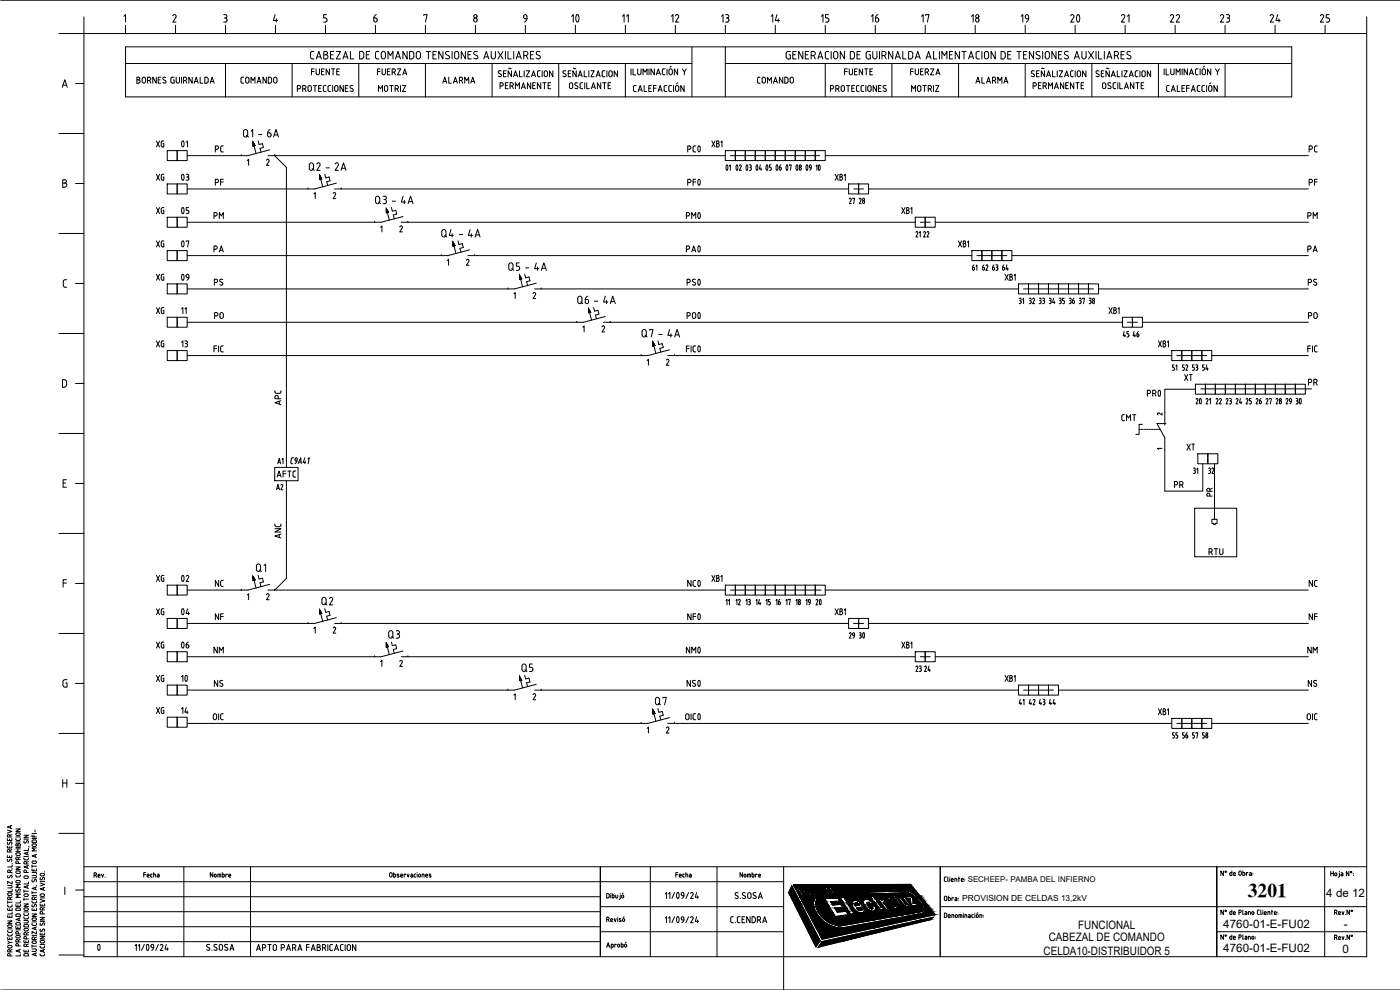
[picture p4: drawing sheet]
<svg xmlns="http://www.w3.org/2000/svg" width="420mm" height="297mm" viewBox="0 0 420 297" stroke-linecap="round" stroke-linejoin="round" font-family="sans-serif">
<defs><g id="words">
<g font-size="7.9">
<text x="168.6" y="8.8">10</text>
<text x="318.9" y="8.8">20</text>
</g>
<g font-size="7.1">
<text x="51.2" y="46.2">01</text>
<text x="205.7" y="47.6">PC0</text>
<text x="51.2" y="56.1">03</text>
<text x="205" y="67.7">PM0</text>
<text x="51.2" y="76.2">07</text>
<text x="205" y="77.6">PA0</text>
<text x="205.3" y="87.8">PS0</text>
<text x="205.3" y="97.7">PO0</text>
<text x="343.6" y="121">PR0</text>
<text x="51.2" y="186.6">04</text>
<text x="205.7" y="188">NF0</text>
<text x="51.2" y="196.5">06</text>
<text x="205.3" y="208.1">NS0</text>
<text x="25.8" y="287.2">0</text>
</g>
<g font-size="6.6">
<text x="205.7" y="57.5">PF0</text>
<text x="51.2" y="66">05</text>
<text x="51.2" y="86.1">09</text>
<text x="63.5" y="87.8">PS</text>
<text x="391.6" y="87.8">PS</text>
<text x="357.4" y="123.1">20</text>
<text x="387.3" y="123.1">30</text>
<text x="51.2" y="176.4">02</text>
<text x="205.7" y="177.8">NC0</text>
<text x="243.1" y="183.4">20</text>
<text x="205" y="197.9">NM0</text>
<text x="51.9" y="206.4">10</text>
<text x="63.5" y="208.1">NS</text>
<text x="391.6" y="208.1">NS</text>
</g>
<g font-size="6.2">
<text x="215.2" y="52.9">01</text>
<text x="218" y="52.9">02</text>
<text x="221.2" y="52.9">03</text>
<text x="227.2" y="52.9">05</text>
<text x="233.2" y="52.9">07</text>
<text x="236" y="52.9">08</text>
<text x="239.2" y="52.9">09</text>
<text x="256.1" y="193.3">30</text>
</g>
<text font-size="5.9" x="374.5" y="269.1">3201</text>
<g font-size="5.7">
<text x="80.8" y="172.9" transform="rotate(-90 80.8 172.9)">Q1</text>
<text x="155.9" y="202.8">Q5</text>
</g>
<g font-size="5.3">
<text x="111.1" y="7.8">6</text>
<text x="154.9" y="7.8">9</text>
<text x="200.7" y="7.8">12</text>
<text x="215.5" y="7.8">13</text>
<text x="230.4" y="7.8">14</text>
<text x="245.5" y="7.8">15</text>
<text x="260.7" y="7.8">16</text>
<text x="275.5" y="7.8">17</text>
<text x="290.7" y="7.8">18</text>
<text x="305.5" y="7.8">19</text>
<text x="335.5" y="7.8">21</text>
<text x="350.3" y="7.8">22</text>
<text x="365.5" y="7.8">23</text>
<text x="380.3" y="7.8">24</text>
<text x="395.5" y="7.8">25</text>
<text x="46.2" y="75.5">XG</text>
<text x="131.6" y="72.3">Q4 - 4A</text>
<text x="151.7" y="82.2">Q5 - 4A</text>
<text x="46.2" y="105.5">XG</text>
<text x="191.9" y="102.3">Q7 - 4A</text>
<text x="95.6" y="182.7">Q2</text>
<text x="115.7" y="192.6">Q3</text>
<text x="195.8" y="212.7">Q7</text>
</g>
<g font-size="4.9">
<text x="189.8" y="7.8" transform="rotate(-90 189.8 7.8)">11</text>
<text x="92.4" y="23.6">FUENTE</text>
<text x="112.5" y="23.6">FUERZA</text>
<text x="252.6" y="23.6">FUENTE</text>
<text x="272.3" y="23.6">FUERZA</text>
<text x="71.3" y="26.1">COMANDO</text>
<text x="112.5" y="28.6">MOTRIZ</text>
<text x="131.9" y="26.1">ALARMA</text>
<text x="226.5" y="26.1">COMANDO</text>
<text x="292.1" y="26.1">ALARMA</text>
<text x="46.2" y="45.2">XG</text>
<text x="63.9" y="46.9">PC</text>
<text x="212.7" y="45.2">XB1</text>
<text x="391.9" y="46.9">PC</text>
<text x="46.2" y="55.4">XG</text>
<text x="63.9" y="56.8">PF</text>
<text x="249.8" y="55.4">XB1</text>
<text x="391.9" y="56.8">PF</text>
<text x="46.2" y="65.3">XG</text>
<text x="254" y="62.4">27</text>
<text x="63.1" y="66.7">PM</text>
<text x="391.6" y="66.7">PM</text>
<text x="63.1" y="76.9">PA</text>
<text x="391.6" y="76.9">PA</text>
<text x="46.2" y="85.4">XG</text>
<text x="300.6" y="85.4">XB1</text>
<text x="46.2" y="95.2">XG</text>
<text x="329.8" y="92.4" transform="rotate(-90 329.8 92.4)">38</text>
<text x="332" y="95.2">XB1</text>
<text x="63.5" y="96.7">PO</text>
<text x="391.9" y="96.7">PO</text>
<text x="57.5" y="105.5" transform="rotate(-90 57.5 105.5)">13</text>
<text x="336.2" y="102.3">45</text>
<text x="339" y="102.3">46</text>
<text x="354.5" y="115.4">XT</text>
<text x="391.9" y="116.8">PR</text>
<text x="85.4" y="122.8" transform="rotate(-90 85.4 122.8)">APC</text>
<text x="335.8" y="127.4">CMT</text>
<text x="355.2" y="136.2">XT</text>
<text x="82.2" y="148.2">A2</text>
<text x="82.2" y="144.3">AFTC</text>
<text x="351.7" y="147.5">PR</text>
<text x="365.1" y="149.9" transform="rotate(-90 365.1 149.9)">PR</text>
<text x="85.4" y="162.6" transform="rotate(-90 85.4 162.6)">ANC</text>
<text x="361.9" y="167.6">RTU</text>
<text x="46.2" y="175.7">XG</text>
<text x="63.9" y="177.1">NC</text>
<text x="212.7" y="175.7">XB1</text>
<text x="391.9" y="177.1">NC</text>
<text x="46.2" y="185.6">XG</text>
<text x="249.8" y="185.6">XB1</text>
<text x="63.9" y="187.3">NF</text>
<text x="391.9" y="187.3">NF</text>
<text x="46.2" y="195.8">XG</text>
<text x="63.5" y="197.2">NM</text>
<text x="391.6" y="197.2">NM</text>
<text x="46.2" y="205.7">XG</text>
<text x="300.6" y="205.7">XB1</text>
<text x="46.2" y="215.2">XG</text>
<text x="53.6" y="215.2">14</text>
<text x="314" y="212.7">44</text>
<text x="346.8" y="215.5">XB1</text>
</g>
<g font-size="4.4">
<text x="291" y="82.2">61</text>
<text x="297" y="82.2">63</text>
<text x="299.9" y="82.2">64</text>
<text x="57.1" y="95.2" transform="rotate(-90 57.1 95.2)">11</text>
<text x="314.7" y="92.4" transform="rotate(-90 314.7 92.4)">33</text>
<text x="320.7" y="92.4" transform="rotate(-90 320.7 92.4)">35</text>
<text x="326.7" y="92.4" transform="rotate(-90 326.7 92.4)">37</text>
<text x="354.5" y="112.2" transform="rotate(-90 354.5 112.2)">51</text>
<text x="357" y="112.2">53</text>
<text x="359.8" y="112.2">54</text>
<text x="364.4" y="122.4" transform="rotate(-90 364.4 122.4)">21</text>
<text x="370.8" y="122.4" transform="rotate(-90 370.8 122.4)">23</text>
<text x="376.8" y="122.4" transform="rotate(-90 376.8 122.4)">25</text>
<text x="382.8" y="122.4" transform="rotate(-90 382.8 122.4)">27</text>
<text x="388.8" y="122.4" transform="rotate(-90 388.8 122.4)">29</text>
<text x="86.1" y="140.4" transform="rotate(-90 86.1 140.4)">A1</text>
<text x="361.9" y="143.2">32</text>
<text x="226.5" y="182.7" transform="rotate(-90 226.5 182.7)">13</text>
<text x="229.7" y="182.7" transform="rotate(-90 229.7 182.7)">14</text>
<text x="238.5" y="182.7" transform="rotate(-90 238.5 182.7)">17</text>
<text x="244.5" y="182.7" transform="rotate(-90 244.5 182.7)">19</text>
<text x="254" y="192.6">29</text>
<text x="308.7" y="212.7" transform="rotate(-90 308.7 212.7)">41</text>
<text x="314.7" y="212.7" transform="rotate(-90 314.7 212.7)">43</text>
<text x="354.5" y="222.6" transform="rotate(-90 354.5 222.6)">55</text>
<text x="357" y="222.6">57</text>
<text x="359.8" y="222.6">58</text>
</g>
<g font-size="4">
<text x="308.3" y="92.4" transform="rotate(-90 308.3 92.4)">31</text>
<text x="360.5" y="143.2" transform="rotate(-90 360.5 143.2)">31</text>
<text x="220.1" y="182.7" transform="rotate(-90 220.1 182.7)">11</text>
<text x="223.3" y="182.7" transform="rotate(-90 223.3 182.7)">12</text>
<text x="241.3" y="182.7" transform="rotate(-90 241.3 182.7)">18</text>
</g>
<g font-size="3.5">
<text x="398" y="269.1">4 de 12</text>
<text x="323.6" y="278.6">FUNCIONAL</text>
<text x="367.1" y="278.6">4760-01-E-FU02</text>
<text x="403.3" y="278.6">-</text>
<text x="313.2" y="286.5">CELDA10-DISTRIBUIDOR 5</text>
<text x="314.8" y="282.3">CABEZAL DE COMANDO</text>
<text x="367.1" y="285.6">4760-01-E-FU02</text>
<text x="402.9" y="285.9">0</text>
</g>
<g font-size="3.1">
<text x="346.4" y="125.6">2</text>
<text x="346.4" y="136.2">1</text>
</g>
<text font-size="2.5" x="288.8" y="270.2">PROVISION DE CELDAS 13,2kV</text>
<text font-size="2.4" x="290.4" y="264.7">SECHEEP- PAMBA DEL INFIERNO</text>
</g></defs>
<!-- layer: TEXTO -->
<g fill="none" stroke="#000" stroke-width=".3">
<path d="M37.7 19.1h170M93.7 15.4l-.4 .3-.1 1.4 .3 .5 .7 .1M93.7 15.4h.5M94.9 17.7l.8-2.3 .7 2.3M95.2 17.1h1M97.2 16.4h.6M97.8 15.4a.5 .5 0 0 1 .5 .5 .5 .5 0 0 1-.5 .5M97.8 15.4h-.6v2.3h.6a.62 .62 0 0 0 .6-.6 .62 .62 0 0 0-.6-.7M99.2 16.4h.7M100.2 15.4h-1v2.3h1M100.9 15.4h1.3l-1.3 2.3h1.3M102.9 17.7l.8-2.3 .7 2.3"/>
<path d="M103.1 17.1h1.1M105.2 15.4v2.3h1M108.5 15.4l.6 .4 .1 1.2M108.5 15.4h-.6v2.3l.9-.1 .4-.6M109.9 16.4h.8M110.9 15.4h-1v2.3h1M113.2 15.4l-.3 .1a1.94 1.94 0 0 0-.2 1.9l1 .3M113.2 15.4h.5M114.6 15.6l.5-.2 .4 .2 .2 1.5a.62 .62 0 0 1-.6 .6 .62 .62 0 0 1-.7-.6zM116.4 17.7v-2.3l.8 1.3 .7-1.3v2.3M118.7 17.7l.7-2.3 .8 2.3M118.9 17.1h1.1"/>
<path d="M122.2 15.4v2.3l-1.3-2.3v2.3M123.5 15.4l.6 .4 .1 1.2M123.5 15.4h-.6v2.3l.9-.1 .4-.6M125.1 15.6l.5-.2 .4 .2 .2 1.5a.62 .62 0 0 1-.6 .6 .62 .62 0 0 1-.7-.6zM127.9 15.4h1.3M128.6 15.4v2.3M129.9 16.4h.8M130.9 15.4h-1v2.3h1M132.9 15.4v2.3l-1.2-2.3v2.3M133.7 17.4l.7 .3M134 16.4l.9 .7-.1 .4-.4 .2M134.2 15.4l.6 .1"/>
<path d="M134.2 15.4l-.5 .4 .3 .6M135.7 15.4v2.3M136.4 16a.62 .62 0 0 1 .6-.6 .62 .62 0 0 1 .7 .6v1.1a.64 .64 0 0 1-.7 .6 .64 .64 0 0 1-.6-.6M136.4 16.1v1M139.7 15.4v2.3l-1.3-2.3v2.3M140.4 16.4h.8M141.4 15.4h-1v2.3h1M142.2 17.4l.7 .3M142.7 15.4l.6 .1M142.7 15.4l-.4 .2-.1 .4 1.2 1.1-.1 .4-.4 .2M145.2 17.7l.7-2.3 .8 2.3M145.4 17.1h1.1"/>
<path d="M147.4 15.4v1.7a.62 .62 0 0 0 .7 .6 .62 .62 0 0 0 .6-.6v-1.7M149.4 15.4l1.5 2.3M150.9 15.4l-1.5 2.3M151.7 15.4v2.3M152.4 15.4v2.3h1M154.2 15.4v2.3M154.9 17.7l.8-2.3 .7 2.3M155.2 17.1h1M157.8 15.4a.62 .62 0 0 1 .6 .6 .62 .62 0 0 1-.6 .7h-.6M157.8 15.4h-.6v2.3M157.9 16.7l.5 1M159.2 16.4h.7"/>
<path d="M160.2 15.4h-1v2.3h1M160.9 17.4l.8 .3M161.4 15.4l.6 .1M161.4 15.4l-.4 .2-.1 .4 1.3 1.1-.1 .4-.4 .2M201.5 19.9l-.4 .3M217.7 19.1h170M235.9 16.1v1M236.5 15.4l-.4 .2-.2 .4M236.6 15.4h.6M236.8 16.4h.4v1.3l-.9-.1-.4-.5M237.9 16.4h.8M238.9 15.4h-1v2.3h1"/>
<path d="M240.9 15.4v2.3l-1.2-2.3v2.3M241.7 16.4h.7M242.7 15.4h-1v2.3h1M244.1 15.4a.62 .62 0 0 1 .6 .6 .62 .62 0 0 1-.6 .7h-.7M244.1 15.4h-.7v2.3M244.2 16.7l.5 1M245.4 17.7l.8-2.3 .7 2.3M245.7 17.1h1M248.2 15.4l-.3 .1a1.94 1.94 0 0 0-.2 1.9l1 .3M248.2 15.4h.5M249.4 15.4v2.3M250.2 16a.62 .62 0 0 1 .6-.6 .62 .62 0 0 1 .6 .6v1.1a.64 .64 0 0 1-.6 .6 .64 .64 0 0 1-.6-.6"/>
<path d="M250.2 16.1v1M253.4 15.4v2.3l-1.2-2.3v2.3M255.7 15.4l.7 .4v1.2M255.8 15.4h-.6v2.3l.8-.1 .4-.6M257.2 16.4h.7M258.2 15.4h-1v2.3h1M259.9 16.1v1M260.6 15.4l-.5 .2-.2 .4M260.6 15.4h.6M260.8 16.4h.4v1.3l-.9-.1-.4-.5M261.9 15.4v1.7a.62 .62 0 0 0 .7 .6 .62 .62 0 0 0 .6-.6v-1.7M263.9 15.4v2.3"/>
<path d="M265.3 15.4a.62 .62 0 0 1 .6 .6 .62 .62 0 0 1-.6 .7h-.6M265.3 15.4h-.6v2.3M265.4 16.7l.5 1M267.9 15.4v2.3l-1.2-2.3v2.3M268.7 17.7l.7-2.3 .8 2.3M268.9 17.1h1.1M270.9 15.4v2.3h1M273.2 15.4l.7 .4v1.2M273.2 15.4h-.5v2.3a.95 .95 0 0 0 1.2-.4v-.3M274.7 17.7l.7-2.3 .8 2.3M274.9 17.1h1.1M277.9 17.7l.8-2.3 .7 2.3"/>
<path d="M278.2 17.1h1M280.2 15.4v2.3h1M281.9 15.4v2.3M282.7 17.7v-2.3l.7 1.3 .8-1.3v2.3M284.9 16.4h.8M285.9 15.4h-1v2.3h1M287.9 15.4v2.3l-1.2-2.3v2.3M288.7 15.4h1.2M289.3 15.4v2.3M290.7 17.7l.7-2.3 .8 2.3M290.9 17.1h1.1M293.5 15.4l-.3 .1a1.94 1.94 0 0 0-.2 1.9l.9 .3"/>
<path d="M293.5 15.4h.4M294.7 15.4v2.3M295.4 16a.62 .62 0 0 1 .6-.6 .62 .62 0 0 1 .7 .6v1.1a.64 .64 0 0 1-.6 .6 .64 .64 0 0 1-.7-.6M295.4 16.1v1M298.7 15.4v2.3l-1.3-2.3v2.3M301 15.4l.6 .4 .1 1.2M301 15.4h-.6v2.3a.95 .95 0 0 0 1.2-.4l.1-.3M302.4 16.4h.8M303.4 15.4h-1v2.3h1M305.2 15.4h1.2M305.8 15.4v2.3M307.2 16.4h.7"/>
<path d="M308.2 15.4h-1v2.3h1M310.2 15.4v2.3l-1.3-2.3v2.3M310.9 17.4l.8 .3M311.4 15.4l.7 .1M311.4 15.4l-.4 .2-.1 .4 1.3 1.1-.1 .4-.4 .2M312.9 15.4v2.3M314.9 16a.62 .62 0 0 0-.6-.6 .62 .62 0 0 0-.6 .6v1.1a.61 .61 0 0 0 .6 .6 .61 .61 0 0 0 .6-.6M314.9 16.1v1M316.9 15.4v2.3l-1.2-2.3v2.3M317.7 16.4h.7M318.7 15.4h-1v2.3h1M319.4 17.4l.8 .3"/>
<path d="M319.9 15.4l.6 .1M319.9 15.4l-.4 .2-.1 .4 1 .7M320.4 16.7l.3 .6-.5 .4M322.4 17.7l.8-2.3 .7 2.3M322.7 17.1h1M324.7 15.4v1.7M325.9 15.4v1.7a.62 .62 0 0 1-.6 .6 .62 .62 0 0 1-.6-.6M326.7 15.4l1.5 2.3M328.2 15.4l-1.5 2.3M328.9 15.4v2.3M329.7 15.4v2.3h1M331.4 15.4v2.3"/>
<path d="M332.2 17.7l.7-2.3 .8 2.3M332.4 17.1h1.1M335.1 15.4a.62 .62 0 0 1 .6 .6 .62 .62 0 0 1-.6 .7h-.7M335.1 15.4h-.7v2.3M335.2 16.7l.5 1M336.4 16.4h.8M337.4 15.4h-1v2.3h1M338.2 17.4l.7 .3M338.7 15.4l.6 .1M338.7 15.4l-.4 .2-.1 .4 1.2 1.1-.1 .4-.4 .2M361.5 19.9l-.4 .3M387.7 14.1h-350v15h350"/>
<path d="M41.1 24h.5M41.6 23.9a.5 .5 0 0 1 .5 .5 .5 .5 0 0 1-.5 .5M41.6 23.9l.3-.1v-.4l-.8-.2v1.8h.5M42.7 23.4a.5 .5 0 0 1 .6-.2 .5 .5 0 0 1 .4 .4v.8a.5 .5 0 0 1-.5 .5 .5 .5 0 0 1-.5-.4zM44.8 23.1a.5 .5 0 0 1 .5 .5 .5 .5 0 0 1-.5 .5l-.5 .1M44.8 23.2h-.5v1.8M44.9 24.2l.4 .8M46.9 23.2v1.8l-1-1.8v1.8M47.5 24h.6M48.3 23.2h-.8v1.8h.8M49.1 23.9l.5 .3a.48 .48 0 0 1 0 .8 .48 .48 0 0 1-.7-.3M49.3 23.2l-.4 .3 .2 .4"/>
<path d="M49.3 23.1l.5 .1M51.3 24.4l.5 .5M51.3 23.7v.8M51.8 23.1l-.5 .5M51.8 23.2h.5M52 24h.3v1h-.5M52.9 23.2v1.2a.5 .5 0 0 0 .5 .5 .5 .5 0 0 0 .5-.5v-1.2M54.5 23.2v1.8M55.6 23.1a.5 .5 0 0 1 .5 .5 .5 .5 0 0 1-.5 .5l-.5 .1M55.6 23.2h-.5v1.8M55.7 24.2l.4 .8M57.7 23.2v1.8l-1-1.8v1.8"/>
<path d="M58.3 25l.6-1.8 .6 1.8M58.5 24.5h.8M60.1 23.2v1.8h.8M61.9 24.9l.5-.2a1.21 1.21 0 0 0-.2-1.5h-.7v1.8h.4M63.1 25l.6-1.8 .6 1.8M63.2 24.5h.9M89.2 26.7h.5a.5 .5 0 0 0 .5-.5 .5 .5 0 0 0-.5-.5h-.5v1.8M90.8 26.7h.5a.5 .5 0 0 0 .5-.5 .5 .5 0 0 0-.5-.5h-.5v1.8M91.4 26.7l.4 .8M92.5 25.9a.5 .5 0 0 1 .6-.2 .5 .5 0 0 1 .3 .5v.7a.5 .5 0 0 1-.5 .5 .5 .5 0 0 1-.5-.4zM94 25.7h1M94.5 25.7v1.8"/>
<path d="M95.6 26.5h.6M96.4 25.7h-.8v1.8h.8M97.8 25.7l-.7 .2-.1 1.1 .3 .4 .5 .1M99.2 25.7l-.7 .2-.1 1.1 .3 .4 .5 .1M99.8 25.7v1.8M100.5 25.9a.5 .5 0 0 1 .6-.2 .5 .5 0 0 1 .3 .5v.7a.5 .5 0 0 1-.5 .5 .5 .5 0 0 1-.5-.4zM103 25.7v1.8l-1-1.8v1.8M103.6 26.5h.6M104.4 25.7h-.8v1.8h.8M105.9 25.7a.48 .48 0 0 0-.7 0 .48 .48 0 0 0 0 .7l.6 .3a.49 .49 0 0 1 0 .8 .49 .49 0 0 1-.8-.3M150.1 25.8h.5a.5 .5 0 0 0 .5-.5 .5 .5 0 0 0-.5-.5h-.5v1.8M150.4 21.3a.47 .47 0 0 0-.7 0 .47 .47 0 0 0 0 .7l.6 .3a.5 .5 0 0 1-.1 .8 .5 .5 0 0 1-.7-.3"/>
<path d="M151.1 22h.6M151.7 25.6h.6M151.9 21.2h-.8v1.8h.8M152.5 24.8h-.8v1.8h.8M152.6 20.5h.4M153 20.5h.4M153.1 25.8h.5a.5 .5 0 0 0 .5-.5 .5 .5 0 0 0-.5-.5h-.5v1.8M153.5 21.2v1.8l-1-1.8v1.8M153.7 25.8l.4 .8M154.1 23l.6-1.8 .6 1.8M154.3 22.5h.8M154.7 26.6v-1.8l.6 1 .6-1v1.8"/>
<path d="M155.9 21.2v1.8h.8M156.5 26.6l.6-1.8 .6 1.8M156.7 26.1h.8M157.3 21.2v1.8M157.9 21.2h1l-1 1.8h1M159.3 24.8v1.8l-1-1.8v1.8M159.5 23l.6-1.8 .6 1.8M159.7 22.5h.8M159.9 25.6h.6M160.7 24.8h-.8v1.8h.8M162.1 21.2l-.7 .2-.1 1.2 .2 .4h.6M162.3 24.8v1.8l-1-1.8v1.8"/>
<path d="M162.7 21.2v1.8M162.9 24.8h1M163.3 22.5a.5 .5 0 0 0 .5 .5 .5 .5 0 0 0 .5-.5M163.3 22.5v-.8a.5 .5 0 0 1 .5-.5 .5 .5 0 0 1 .5 .5v.8M163.4 24.8v1.8M164.5 25.6h.6M165.3 24.8h-.8v1.8h.8M165.9 21.2v1.8l-1-1.8v1.8M169.8 21.3a.47 .47 0 0 0-.7 0 .47 .47 0 0 0 0 .7l.6 .3a.5 .5 0 0 1 0 .8 .5 .5 0 0 1-.8-.3M170.5 22h.6M170.9 25.3a.5 .5 0 0 1 .5-.5 .5 .5 0 0 1 .5 .5M170.9 25.3v.8a.5 .5 0 0 0 .5 .5 .5 .5 0 0 0 .5-.5v-.8"/>
<path d="M171.3 21.2h-.8v1.8h.8M172.5 26.4l.6 .2M172.8 20.5h-.8M172.9 21.2v1.8l-1-1.8v1.8M173.4 24.9a.46 .46 0 0 0-.7 0 .46 .46 0 0 0 0 .7l.8 .5-.4 .5M173.5 23l.6-1.8 .6 1.8M173.7 22.5h.9M174.9 24.8l-.8 .2v1.2l.2 .4h.6M175.3 21.2v1.8h.8M175.5 24.8v1.8M176.1 24.8v1.8h.8M176.7 21.2v1.8"/>
<path d="M177.3 21.2h1l-1 1.8h1M177.5 26.6l.6-1.8 .6 1.8M177.7 26.1h.8M178.9 23l.6-1.8 .6 1.8M179.1 22.5h.9M180.3 24.8v1.8l-1-1.8v1.8M180.9 24.8h1M181.4 24.8v1.8M181.5 21.2l-.7 .2-.1 1.2 .2 .4h.6M182.1 21.2v1.8M182.5 25.6h.6M182.7 22.5a.5 .5 0 0 0 .5 .5 .5 .5 0 0 0 .5-.5"/>
<path d="M182.7 22.5v-.8a.5 .5 0 0 1 .5-.5 .5 .5 0 0 1 .5 .5v.8M183.3 24.8h-.8v1.8h.8M185.3 21.2v1.8l-1-1.8v1.8M189.4 20.7v1.8M190 20.7v1.8h.8M190.9 25.7l-.7 .2-.1 1.1 .2 .4 .6 .1M191.4 20.7v1.2a.5 .5 0 0 0 .5 .5 .5 .5 0 0 0 .5-.5v-1.2M191.5 27.5l.6-1.8 .6 1.8M191.7 27h.9M193 22.5v-1.8l.6 1 .6-1v1.8M193.3 25.7v1.8h.8M194.7 26.5h.6"/>
<path d="M194.8 20.7v1.8M195.5 25.7h-.8v1.8h.8M196.1 26.5h.8M196.4 20.7v1.8l-1-1.8v1.8M196.9 25.7h-.8v1.8M197 22.5l.6-1.8 .6 1.8M197.1 22h.9M197.5 27.5l.6-1.8 .6 1.8M197.7 27h.8M199.3 27l.5 .5M199.3 26.1v.9M199.6 20.7l-.8 .2v1.1l.2 .4 .6 .1"/>
<path d="M199.8 25.6l-.5 .5M199.8 25.7h.3M199.8 27.5h.3M200.2 20.7v1.8M200.8 20.9a.5 .5 0 0 1 .6-.2 .5 .5 0 0 1 .4 .4v.8a.5 .5 0 0 1-.5 .5 .5 .5 0 0 1-.5-.4zM201.5 25.7l-.7 .2-.1 1.1 .2 .4 .6 .1M202.1 25.7v1.8M202.8 25.9a.5 .5 0 0 1 .5-.2 .5 .5 0 0 1 .4 .5v.7a.5 .5 0 0 1-.5 .5 .5 .5 0 0 1-.5-.4zM203.4 20.7v1.8l-1-1.8v1.8M203.4 24.9l-.4 .3M204.8 20.7l.6 .9 .6-.9M205.3 25.7v1.8l-1-1.8v1.8"/>
<path d="M205.4 21.6v.9M249.2 26.7h.5a.5 .5 0 0 0 .5-.5 .5 .5 0 0 0-.5-.5h-.5v1.8M250.8 26.7h.5a.5 .5 0 0 0 .5-.5 .5 .5 0 0 0-.5-.5h-.5v1.8M251.4 26.7l.4 .8M252.5 25.9a.5 .5 0 0 1 .6-.2 .5 .5 0 0 1 .3 .5v.7a.5 .5 0 0 1-.5 .5 .5 .5 0 0 1-.5-.4zM254 25.7h1M254.5 25.7v1.8M255.6 26.5h.6M256.4 25.7h-.8v1.8h.8M257.8 25.7l-.7 .2-.1 1.1 .3 .4 .5 .1M258.9 25.6l-.5 .5 .1 1.1 .4 .3M258.9 25.7h.3"/>
<path d="M258.9 27.5h.3M259.8 25.7v1.8M260.7 25.7a.5 .5 0 0 1 .7 .5v.7a.5 .5 0 0 1-.5 .5 .5 .5 0 0 1-.5-.4v-.8zM263 25.7v1.8l-1-1.8v1.8M263.6 26.5h.6M264.4 25.7h-.8v1.8h.8M265.9 25.7a.48 .48 0 0 0-.7 0 .48 .48 0 0 0 0 .7l.6 .3a.49 .49 0 0 1 0 .8 .49 .49 0 0 1-.8-.3M273.6 27.5v-1.8l.6 1 .6-1v1.8M276.4 26.2a.5 .5 0 0 0-.5-.5 .5 .5 0 0 0-.5 .5v.8a.49 .49 0 0 0 .5 .4 .49 .49 0 0 0 .5-.5M276.4 26.2v.8M277 25.7h1M277.5 25.7v1.8"/>
<path d="M278.6 26.7h.5a.5 .5 0 0 0 .5-.5 .5 .5 0 0 0-.5-.5h-.5v1.8M279.2 26.7l.4 .8M280.2 25.7v1.8M280.8 25.7h1l-1 1.8h1M310 25.8h.5a.5 .5 0 0 0 .5-.5 .5 .5 0 0 0-.4-.5h-.6v1.8M310.3 22.3a.49 .49 0 0 1-.1 .8 .49 .49 0 0 1-.7-.3M310.4 21.3a.47 .47 0 0 0-.7 0 .47 .47 0 0 0 0 .7l.6 .3M311.1 22h.6M311.7 25.6h.6M311.9 21.2h-.8v1.8h.8M312.5 24.8h-.8v1.8h.8M313.1 25.8h.5a.5 .5 0 0 0 .4-.5 .5 .5 0 0 0-.4-.5h-.5v1.8"/>
<path d="M313.4 20.5h-.8M313.5 21.2v1.8l-1-1.8v1.8M313.6 25.8l.4 .8M314.1 23l.6-1.8 .6 1.8M314.3 22.5h.8M314.7 26.6v-1.8l.6 1 .5-1v1.8M315.9 21.2v1.8h.8M316.5 26.6l.6-1.8 .5 1.8M316.6 26.1h.9M317.3 21.2v1.8M317.9 21.2h1l-1 1.8h1M319.3 24.8v1.8l-1-1.8v1.8"/>
<path d="M319.5 23l.6-1.8 .6 1.8M319.7 22.5h.8M319.8 25.6h.7M320.7 24.8h-.9v1.8h.9M322.1 21.2l-.7 .2-.1 1.2 .2 .4h.6M322.3 24.8v1.8l-1.1-1.8v1.8M322.7 21.2v1.8M322.9 24.8h1M323.3 22.5a.5 .5 0 0 0 .5 .5 .5 .5 0 0 0 .5-.5M323.3 22.5v-.8a.5 .5 0 0 1 .5-.5 .5 .5 0 0 1 .5 .5v.8M323.4 24.8v1.8M324.5 25.6h.6"/>
<path d="M325.2 24.8h-.7v1.8h.7M325.9 21.2v1.8l-1-1.8v1.8M329.8 21.3a.47 .47 0 0 0-.7 0 .47 .47 0 0 0 0 .7l.6 .3a.49 .49 0 0 1-.1 .7 .49 .49 0 0 1-.7-.2M330.5 22h.6M330.9 25.3a.5 .5 0 0 1 .5-.5 .5 .5 0 0 1 .5 .5M330.9 25.3v.8a.5 .5 0 0 0 .5 .5 .5 .5 0 0 0 .5-.5v-.8M331.3 21.2h-.8v1.8h.8M332.5 26.4l.6 .2M332.8 20.5h-.8M332.9 24.8l-.4 .5 1 .8-.4 .5M332.9 24.8l.5 .1M332.9 21.2v1.8l-1-1.8v1.8"/>
<path d="M333.5 23l.6-1.8 .6 1.8M333.7 22.5h.8M334.1 26.2l.4 .4M334.1 25.3v.9M334.5 24.8l-.4 .5M334.5 26.6h.4M334.5 24.8h.4M335.3 21.2v1.8h.8M335.5 24.8v1.8M336.1 24.8v1.8h.8M336.7 21.2v1.8M337.3 21.2h1l-1 1.8h1"/>
<path d="M337.5 26.6l.6-1.8 .6 1.8M337.7 26.1h.8M338.9 23l.6-1.8 .6 1.8M339.1 22.5h.8M340.3 24.8v1.8l-1-1.8v1.8M340.9 24.8h1M341.4 24.8v1.8M341.5 21.2l-.7 .2-.1 1.2 .2 .4h.6M342.1 21.2v1.8M342.5 25.6h.6M342.7 22.5v-.8a.5 .5 0 0 1 .5-.5 .5 .5 0 0 1 .5 .5v.8M342.7 22.5a.5 .5 0 0 0 .5 .5 .5 .5 0 0 0 .5-.5"/>
<path d="M343.3 24.8h-.8v1.8h.8M345.3 21.2v1.8l-1-1.8v1.8M349.4 20.7v1.8M350 20.7v1.8h.8M350.9 25.7l-.7 .2-.1 1.1 .2 .4 .6 .1M351.4 20.7v1.2a.5 .5 0 0 0 .5 .5 .5 .5 0 0 0 .5-.5v-1.2M351.5 27.5l.6-1.8 .6 1.8M351.7 27h.9M353 22.5v-1.8l.6 1 .6-1v1.8M353.3 25.7v1.8h.8M354.7 26.5h.6M354.8 20.7v1.8"/>
<path d="M355.5 25.7h-.8v1.8h.8M356.1 26.5h.8M356.4 20.7v1.8l-1-1.8v1.8M356.9 25.7h-.8v1.8M357 22.5l.6-1.8 .6 1.8M357.1 22h.9M357.5 27.5l.6-1.8 .6 1.8M357.7 27h.8M359.6 20.7l-.8 .2v1.1l.2 .4 .6 .1M360.1 25.7l-.7 .2-.1 1.1 .2 .4 .6 .1M360.2 20.7v1.8M360.8 20.9a.5 .5 0 0 1 .6-.2 .5 .5 0 0 1 .4 .4v.8a.5 .5 0 0 1-.5 .5 .5 .5 0 0 1-.5-.4z"/>
<path d="M361.5 25.7l-.7 .2-.1 1.1 .2 .4 .6 .1M362.1 25.7v1.8M362.8 25.9a.5 .5 0 0 1 .5-.2 .5 .5 0 0 1 .4 .5v.7a.5 .5 0 0 1-.5 .5 .5 .5 0 0 1-.5-.4zM363.4 20.7v1.8l-1-1.8v1.8M363.4 24.9l-.4 .3M364.8 20.7l.6 .9 .6-.9M365.3 25.7v1.8l-1-1.8v1.8M365.4 21.6v.9M275.2 69.5l-.3 .2M275.2 69.5l.3 .3-.6 1.3h.6M275.9 69.8l.3-.3v1.6M277.2 69.7l.4-.2 .1 .5"/>
<path d="M277.7 70l-.5 1.1h.6M278.2 69.7l.3-.2 .3 .3-.6 1.3h.6M88.2 137.3l-.5 .1-.3 .4M89.1 138.3h-.3a.45 .45 0 0 1-.2-.6 .45 .45 0 0 1 .6-.2l-.2 1.1-.5 .5M89.5 139.1l.8-1.8 .1 1.8M89.7 138.6h.7M91.5 137.3l-.5 1.4h.8M91.6 138.3l-.1 .8M92.4 137.7l.4-.4-.3 1.8M232.9 180.2l.3-.4v1.7M275.2 199.8l-.3 .3M275.2 199.8l.3 .4-.6 1.3h.6"/>
<path d="M275.9 199.8h.3M276.2 199.8l.3 .4-.3 .4M278.8 199.8l-.3 1.3h.7M276 200.6h.2M276.2 200.5a.49 .49 0 0 1 .3 .6 .49 .49 0 0 1-.6 .4M277.5 200.1l.3-.3 .2 .4-.5 1.3h.6M279 200.8v.7"/>
</g>
<!-- layer: COTAS -->
<g fill="none" stroke="#000" stroke-width=".3">
<path d="M67.7 19.1v10M87.7 19.1v10M107.7 19.1v10M127.7 19.1v10M147.7 19.1v10M167.7 19.1v10M187.7 19.1v10M207.7 14.1v15M217.7 14.1v15M247.7 19.1v10M267.7 19.1v10M287.7 19.1v10"/>
<path d="M307.7 19.1v10M327.7 19.1v10M347.7 19.1v10M367.7 19.1v10M387.7 14.1v15"/>
</g>
<!-- layer: 0 -->
<g fill="none" stroke="#000" stroke-width=".3">
<path d="M.2 .1h419.9M25.2 10.1h385v276.9h-385zM73.1 39.5a.62 .62 0 0 1 .6-.6 .62 .62 0 0 1 .6 .6M73.1 39.5v1a.62 .62 0 0 0 .6 .6 .62 .62 0 0 0 .6-.6v-1M75.3 39.4l.5-.5v2.2M80.3 39.9h.5a.57 .57 0 0 1 .5 .8 .57 .57 0 0 1-.9 .2zM81.1 38.9l-.5 .4-.3 .6M72.4 46.7h.1M74 40.6l.6 .5M74.2 48.2l.4-.4v1.8M75.9 42.7l.6 1-.5 .1zM76.2 43.7l.6 2.3"/>
<path d="M77.5 42.3l.2 1.1 1.1-.3 .2 1.1-1 .3 .3 1.2M77.6 40.4h1M80 48.1l.4-.3 .3 .2v.4l-.7 1.2h.8M80.4 46.7h137.3M80.9 45l-6.5 1.7h-18.2M82.1 41.1l.7-2.2 .8 2.2M82.3 40.5h1.1M82.4 46.7h.1M82.4 46.7l3.6 3.5v90M92.4 56.7h.1M93 49l.4-.1 .5 .1 .2 1.5a.61 .61 0 0 1-.6 .6 .61 .61 0 0 1-.7-.6zM93.7 50.6l.6 .5"/>
<path d="M94.2 58.2l.4-.4v1.8M95.1 49.2a.5 .5 0 0 1 .7-.3 .5 .5 0 0 1 .2 .7l-.9 1.5h1M95.9 52.6l.6 1.1-.6 .1zM96.2 53.7l.6 2.3M97.5 52.3l.2 1.1 1.1-.3 .2 1.2-1 .2 .3 1.2M97.8 50.4h1M100 58.1l.4-.3 .4 .4-.8 1.4h.8M100.4 56.7h154.3M100.6 49.2a.51 .51 0 0 1 .7-.3 .51 .51 0 0 1 .2 .7l-.9 1.5h1M100.9 55l-6.5 1.7h-38.2M102.3 51.1l.8-2.2 .7 2.2M102.4 56.7h.1"/>
<path d="M102.6 50.5h1M112.9 59l.4-.1 .5 .1 .1 1.5a.61 .61 0 0 1-.6 .6 .61 .61 0 0 1-.6-.6zM115 58.9h.5a.5 .5 0 0 1 .5 .5 .5 .5 0 0 1-.5 .5M115.2 59.9h.3M115.5 59.9a.64 .64 0 0 1 .5 .6 .64 .64 0 0 1-.5 .6h-.5M121 58.9l-.5 1.7h1.2M217.7 45.2h3v3h-3zM219.2 46.7h26.7M220.7 45.2h3v3h-3zM223.7 45.2h3v3h-3zM226.7 45.2h3v3h-3zM229.7 45.2h3v3h-3z"/>
<path d="M232.7 45.2h3v3h-3zM235.7 45.2h3v3h-3zM238.7 45.2h3v3h-3zM241.7 45.2h3v3h-3zM244.7 45.2h3v3h-3zM247.7 46.7h145M254.7 55.2h3v3h-3zM256.2 56.7h3M257.7 55.2h3v3h-3zM260.7 56.7h132M112.4 66.7h.1M113.6 60.6l.6 .5"/>
<path d="M114.2 68.2l.4-.4v1.8M116 62.7l.5 1-.5 .1zM116.2 63.7l.6 2.3M117.5 62.3l.3 1.1 1-.3 .2 1.1-1 .3 .3 1.2M117.7 60.4h1M120 68.1l.2-.3h.4l.1 .6M120.4 66.7h154.3M120.7 68.4l-.7 1.2h.8M120.9 65l-6.5 1.7h-58.2M121.3 60.1v1M122.4 66.7h.1M122.4 61.1l.8-2.2 .8 2.2"/>
<path d="M122.7 60.5h1M132.4 76.7h.1M134.2 78.2l.4-.4v1.8M136.2 73.8l.6 2.2M138.7 73.1l.3 1.2-1 .2 .3 1.2M140 78.1l.2-.3h.4l.1 .6M140.4 76.7h151.3M140.7 78.4l-.7 1.2h.8M140.9 75l-6.5 1.7h-78.2M142.4 76.7h.1M270.6 62.3l1 1.8M271.6 62.3l-1 1.8"/>
<path d="M272.1 62.3h.5l.2 .4-.3 .4 .3 .2v.5l-.3 .3h-.4zM272.1 63.1h.4M273.3 62.7l.4-.4v1.8M274.7 65.2h3v3h-3zM276.2 66.7h3M277.7 65.2h3v3h-3zM280.7 66.7h112M287.6 72.3l1 1.8M288.6 72.3l-1 1.8M289.1 72.3h.5l.2 .4-.3 .4 .3 .2v.5l-.3 .3h-.4zM289.1 73.1h.4M290.3 72.7l.4-.4v1.8"/>
<path d="M291.7 75.2h3v3h-3zM293.2 76.7h9M294.7 75.2h3v3h-3zM297.7 75.2h3v3h-3zM300.7 75.2h3v3h-3zM303.7 76.7h89M50.2 95.2h3v3h-3zM53.2 95.2h3v3h-3zM152.4 86.7h.1M154.2 88.2l.4-.4v1.8M156.3 83.7l.5 2.3M158.8 83.1l.2 1.2-1 .2 .3 1.2"/>
<path d="M160.4 87.8l.4 .4-.8 1.4h.8M160.4 87.8l-.4 .3M160.4 86.7h145.3M160.9 85l-6.5 1.7h-98.2M162.4 86.7h.1M173.1 96.7h.1M173.6 89l.4-.1 .5 .1 .1 1.5a.62 .62 0 0 1-.6 .6 .62 .62 0 0 1-.6-.6zM174.3 90.6l.6 .5M174.9 98.2l.4-.4v1.8M175.6 89.9v.7a.5 .5 0 0 0 .5 .5 .5 .5 0 0 0 .5-.5M175.6 89.9h.7l.3 .5M176.4 88.9l-.5 .4-.3 .6"/>
<path d="M176.6 92.7l.6 1-.5 .1zM176.7 90.4v.2M177 93.7l.5 2.3M178.2 92.3l.2 1.1 1.1-.3 .2 1.1-1 .3 .3 1.2M178.4 90.4h1M180.7 98.1l.4-.3 .3 .2v.4l-.7 1.2h.8M181.1 96.7h155.8M181.6 95l-6.5 1.7h-118.9M181.7 88.9l-.6 1.7h1.3M182 90.1v1M183.1 96.7h.1M183.2 91.1l.7-2.2 .8 2.2"/>
<path d="M183.4 90.5h1M305.7 85.2h3v3h-3zM307.2 86.7h21M308.7 85.2h3v3h-3zM311.7 85.2h3v3h-3zM314.7 85.2h3v3h-3zM317.7 85.2h3v3h-3zM320.7 85.2h3v3h-3zM323.7 85.2h3v3h-3zM326.7 85.2h3v3h-3zM329.7 86.7h63M336.9 95.2h3v3h-3z"/>
<path d="M338.3 96.7h3.1M339.9 95.2h3v3h-3zM342.9 96.7h49.8M50.2 105.2h3v3h-3zM53.2 105.2h3v3h-3zM192.4 106.7h.1M194.2 108.2l.4-.4v1.8M196.3 103.7l.5 2.3M198.8 103.1l.3 1.2-1.1 .2 .3 1.1M200.4 107.8l-.4 .3M200.4 107.8l.4 .4-.8 1.4h.8M200.4 106.7h151.3"/>
<path d="M200.9 105l-6.5 1.7h-138.2M202.4 106.7h.1M347.6 102.3l1 1.8M348.6 102.3l-1 1.8M349.1 102.3h.5l.2 .4-.3 .4 .3 .2v.5l-.3 .3h-.4zM349.1 103.1h.4M350.4 102.7l.3-.4v1.8M351.7 105.2h3v3h-3zM353.2 106.7h9M354.7 105.2h3v3h-3zM357.7 105.2h3v3h-3zM358.8 115.3h3v3h-3z"/>
<path d="M358.8 116.8h-9.2v7M360.4 116.7h33.2M360.7 105.2h3v3h-3zM361.8 115.3h2.9v3h-2.9zM363.7 106.7h29M364.7 115.3h3v3h-3zM367.7 115.3h3.1v3h-3.1zM370.8 115.3h3v3h-3zM373.8 115.3h2.9v3h-2.9zM376.7 115.3h3.1v3h-3.1zM379.8 115.3h3v3h-3zM382.8 115.3h2.9v3h-2.9z"/>
<path d="M385.7 115.3h3v3h-3zM388.7 115.3h3.1v3h-3.1zM342.9 127.3h-1v3h-1M344 128.8h.5M344.8 128.8h.5M345.5 128.8h.5M346.3 128.8h.5M347 128.8h.5M347.2 127.1h2.7M347.8 128.8h.4M349.6 135.1v12.2h11.4v-8.1M359.5 136.2h3v3h-3z"/>
<path d="M362.5 136.2h3v3h-3zM364.5 139.2v16.6M86 144.2v29.4l-3.6 3.5M358.5 152.5h12.7v14.6h-12.7zM363.7 155.8h1.6v1.2h-.6v.4h-.4v-.4h-.6zM72.4 177h.1M74.2 178.5l.4-.4v1.8M76.2 174.1l.6 2.3M78 174.9l.3 1.1M80 178.4l.2-.2h.4l.1 .5M80.4 177h137.3M80.7 178.8l-.7 1.1h.8"/>
<path d="M80.9 175.3l-6.5 1.7h-18.2M82.4 177h.1M217.7 175.6h3v2.9h-3zM219.2 177h27.2M220.7 175.6h3v2.9h-3zM223.7 175.6h3v2.9h-3zM226.7 175.6h3v2.9h-3zM229.7 175.6h3v2.9h-3zM232.7 175.6h3v2.9h-3zM235.7 175.6h3v2.9h-3zM238.7 175.6h3v2.9h-3zM241.7 175.6h3v2.9h-3z"/>
<path d="M244.7 175.6h3v2.9h-3zM247.7 177h145M92.4 187.1h.1M94.2 188.6l.4-.4v1.8M96.2 184.1l.6 2.3M98.8 183.5l.2 1.1-1 .3 .3 1.1M100 188.4l.4-.3 .4 .5-.8 1.4h.8M100.4 187.1h154.3M100.9 185.3l-6.5 1.8h-38.2M102.4 187.1h.1M112.4 197h.1M114.2 198.6l.4-.5v1.8"/>
<path d="M116.2 194.1l.6 2.3M118.8 193.5l.2 1.1-1 .3 .3 1.1M120 198.4l.4-.3 .4 .4-.8 1.4h.8M120.4 197h154.3M120.9 195.3l-6.5 1.7h-58.2M122.4 197h.1M254.7 185.6h3v3h-3zM257.7 185.6h3v3h-3zM260.7 187.1h132M270.6 192.6l1 1.8M271.6 192.6l-1 1.8M272.1 192.6l.5 .1 .2 .3-.3 .4 .3 .3v.5l-.3 .2h-.4z"/>
<path d="M272.1 193.4h.4M273.3 193l.4-.4v1.8M274.7 195.5h3v3.1h-3zM276.2 197h3M277.7 195.5h3v3.1h-3zM280.7 197h112M50.2 215.2h3v3h-3zM53.2 215.2h3v3h-3zM152.4 207.1h.1M154.2 208.6l.4-.4v1.8M156.3 204.1l.5 2.3M159 204.6l-1 .3 .3 1.1"/>
<path d="M160.4 208.1l.4 .4-.8 1.5h.8M160.4 208.1l-.4 .3M160.4 207.1h145.3M160.9 205.3l-6.5 1.8h-98.2M162.4 207.1h.1M192.4 217.1h.1M194.2 218.6l.4-.4v1.7M196.3 214.1l.5 2.3M198.8 213.5l.3 1.1-1.1 .3 .3 1.1M200.4 218.2l-.4 .3M200.4 218.2l.4 .4-.8 1.3h.8M200.4 217.1h151.3"/>
<path d="M200.9 215.3l-6.5 1.8h-138.2M202.4 217.1h.1M305.7 205.6h3v3h-3zM307.2 207.1h9M308.7 205.6h3v3h-3zM311.7 205.6h3v3h-3zM314.7 205.6h3v3h-3zM317.7 207.1h75M351.7 215.5h3v3.1h-3zM353.2 217.1h9M354.7 215.5h3v3.1h-3zM357.7 215.5h3v3.1h-3z"/>
<path d="M360.7 215.5h3v3.1h-3zM363.7 217.1h29M25.2 260.1h385M25.2 264.5h210M25.2 278.1h155M25.2 273.5h155M25.2 269.1h155M35.2 260.1v26.9M55.2 260.1v26.9M75.2 260.1v26.9M180.2 272h55M180.2 279.6h55"/>
<path d="M195.2 260.1v26.9M215.2 260.1v26.9M235.2 260.1v36.9M237.6 265.8l8.5 16.4-1.2 1.9-8.2-16.3zM238.1 265.5l35.2-.1 7.3 9-33.9 7.4zM239.3 266.4h1.4a.86 .86 0 0 1 .8 .5 .86 .86 0 0 1-.2 .9h-.7l.6 1.1h-.6zM240.1 266.7l.6 .1 .2 .6-.4 .1zM241.7 266.4l1.8 .1 .4 .4v.7l1.1 1.2h-.6l-.7-1h-.6l.6 1-.5 .1zM243.4 267.1l-.2 .3M243.4 267.1l-.3-.4h-.7l.5 .7h.3M244.7 266.2a1.97 1.97 0 0 1 2 2.4 1.9 1.9 0 0 1-2.1-2.1zM245.1 266.7a1.5 1.5 0 0 1 1.1 1.7l-.9-.9z"/>
<path d="M246.4 266.3l.6-.1 .9 .8-.1-.8h.5l.1 1.3 .7 1.1h-.6l-.5-.9zM247.5 269.6l3.9-.2 .7 1-2.8 .1 .6 1 2.4-.1 .6 .9-2.4 .2 .8 1.2 2.6-.3 .7 1.1-3.9 .5zM248.7 266.2l1.4-.1 .3 .5h-.8l.3 .5h.7l.3 .4h-.7l.4 .6h.8l.2 .4h-1.3zM251.9 277.8h.1M252.2 269.4l1.1-.1 3.2 4.9-1.2 .2zM252.5 266.6l.1 .2-.4 .1-.4-.4a1.55 1.55 0 0 0 1 1.5l-.1-.4a.47 .47 0 0 1 .6 .3 .47 .47 0 0 1-.3 .6l-.5-.1-.8-.7a1.17 1.17 0 0 1-.3-1.6l1.1 .5M254.5 266.8v-.1a.81 .81 0 0 0-.6-.6 .81 .81 0 0 0-.8 .2l.5 1.3a1.19 1.19 0 0 0 1.5 .7v-.7M254.5 266.8h-.3l-.5-.3a1.55 1.55 0 0 0 1.1 1.5l-.1-.4 .3-.1M254.6 266.1h.5l1.4 2.1h-.5zM255 267.5l.1 .1M256 270.3a2.66 2.66 0 0 1 3.2 1.8l-2 .3 .1 .2a.9 .9 0 0 0 1.3 .4v-.3l.8-.1a1.21 1.21 0 0 1-.6 1.4 1.21 1.21 0 0 1-1.5-.4 2.4 2.4 0 0 1-1.3-3.3zM256.2 266.1a1.65 1.65 0 0 1 1.7 2.2 1.79 1.79 0 0 1-1.7-2.2z"/>
<path d="M256.5 266.4a1.39 1.39 0 0 1 1 1.5l-.7-.6zM256.7 271h.7l.5 .6-1.2 .2zM257.7 266.1h.4l1.2 1.1-.7-1.1h.4l1.3 1.9-.3 .1-1.3-1.1 .8 1.1-.4 .1zM259.4 269.9a2.29 2.29 0 0 1 2.8 1.1l-1 .2a.48 .48 0 0 0-.5-.4 .48 .48 0 0 0-.5 .2l.7 1.2a.55 .55 0 0 0 .4 .4 .55 .55 0 0 0 .6-.2l-.2-.6 .9-.1a1.11 1.11 0 0 1-.1 1.6 1.11 1.11 0 0 1-1.6-.2 2.79 2.79 0 0 1-1.7-3zM263.7 272.5l.6 .5h.7M263.8 272.6l-1.5-2.1h-.4l-.4-.6h.4l-.7-.9 .9-.1 .6 .9h.5l.4 .6h-.4l1.2 1.7 .6 .2 .5 .7-.6 .1M265.8 270.5l-.4 .1-.1 .4 1.3 1.8-.8 .1-2.2-3.2h.8l.3 .3 .4-.5 .7 1M266.4 269.5a2.61 2.61 0 0 1 3 2.1 .84 .84 0 0 1-.5 1 .84 .84 0 0 1-1-.3 2.48 2.48 0 0 1-1.5-2.8zM267.6 268.4l.7-.1 2.8 3.9-.6 .1zM267.7 271.5l.3 .3a.48 .48 0 0 0 .7 0 .48 .48 0 0 0-.1-.8l-.2-.4-.6-.4a.55 .55 0 0 0-.8-.2 .55 .55 0 0 0-.2 .8l.9 .7M269 272.7l.8-.1 .3 .4h-.7l1.1 .4 .5 .6-.2 .4-.7-.1-.4-.5 .3-.1 .3 .3 .1-.1-.9-.4-.5-.6zM269.5 269.2h.7l1.4 1.9 .6 .3 .1-.3-1.5-1.9 .7-.1 2 2.8-.6 .1-.3-.4v.3a.91 .91 0 0 1-1.4-.4z"/>
<path d="M269.5 272.5h.1M271 274.1l.5 .2h-.2zM271.7 272.5l.4 .3-.1 .3h-.3l-.4-.6h.4M271.8 269.1l1.7-.1 .5 .5 .1 1.6 .9-.1 .5 .6-1.6 .3-.6-.8-.1-1.5-.9 .1zM272.2 273.4h.2M272.5 273.1l.8 .9-.4 .1-.5-.6M272.6 273.2l-.2-.1v-.3a.92 .92 0 0 0-1.4-.4l1.2 1.8 .4-.1-.5-.7h.1M272.7 272.1h.4l1.1 1.4 .5-.1 .2 .3-.8 .1zM273.1 273.7l.5 .2-.2 .1zM274.8 273.4l.5 .2zM276.7 274.1a1.38 1.38 0 0 0 .6-2.4 8.3 8.3 0 0 0-5.1-4.4l-11.7 .4 .3 .6 11.4-.5a7.2 7.2 0 0 1 4.8 5.3l-.6 .4-24.5 4.3M276.7 274.1l-23.2 4.2a8.6 8.6 0 0 1-9.4-7l.1-.7 .6-1.3 .5 .2a4.5 4.5 0 0 0 1.5 5.7 8 8 0 0 0 5.1 2.6"/>
<path d="M282.2 272h127.9M282.2 260.1v26.9M365.1 279.6h45M397.6 260.1v26.9M.2 297h419.9M25.2 282.5h155M180.2 287v-26.9v26.9M246.7 282.5l33.4-7.3-.8 .7-33.7 8.3zM365.2 287v-26.9v26.9"/>
</g>
<!-- layer: CABLES -->
<g fill="none" stroke="#000" stroke-width=".3">
<path d="M64.2 104.6h.8M65 103.8h-.8v1.8M65.6 103.8v1.8M67 103.8h-.6l-.2 .4 .1 1.2 .7 .2M206 104.6h.8M206.8 103.8h-.8v1.8M207.4 103.8v1.8M208.8 103.8l-.8 .2v1.1l.2 .4 .6 .1M209.6 103.9l.1-.1a.99 .99 0 0 1 0 1.7l-.3-.8zM392.5 104.6h.8M393.3 103.8h-.8v1.8M393.9 103.8v1.8"/>
<path d="M395.3 103.8l-.8 .2v1.1l.2 .4 .6 .1M65 214.6a.5 .5 0 0 0-.5-.4 .5 .5 0 0 0-.5 .4v.9a.5 .5 0 0 0 .5 .4 .5 .5 0 0 0 .5-.4M65 214.7v.8M65.6 214.2v1.7M67 214.2h-.6l-.2 .4 .1 1.1 .7 .2M205.9 214.4a.5 .5 0 0 1 .5-.2 .5 .5 0 0 1 .4 .4v.9a.49 .49 0 0 1-.5 .4 .49 .49 0 0 1-.5-.4zM207.4 214.2v1.7M208.8 214.2l-.8 .2v1.1l.2 .4h.6M209.6 214.3l.1-.1a.99 .99 0 0 1 0 1.7l-.3-.9zM392.4 214.4a.5 .5 0 0 1 .5-.2 .5 .5 0 0 1 .4 .4v.9a.5 .5 0 0 1-.5 .4 .5 .5 0 0 1-.5-.4zM393.9 214.2v1.7M395.3 214.2l-.8 .2v1.1l.2 .4h.6"/>
</g>
<!-- layer: 0 -->
<g fill="#000" stroke="#000" stroke-width=".3">
<path d="M237.6 265.8l1.1 2h-2zM243.3 266.4h1.3zM244.9 278.4h17.5l-15.7 3.4zM245.1 266.7h.2zM247 266.2l.9 .8zM247 266.2h.8l.1 .8zM249.9 271.5h.2zM249.9 267.1h.6zM250.5 268.1h.9zM254.9 268.5h12.8zM256.9 270.9h.2zM257.5 267.9h.1z"/>
<path d="M258.2 273.2h.2zM261.5 272.7h.3zM262.1 270.5h.2zM262.7 269.8h.3zM264.8 272.3h.2zM267.2 271.3h1.6zM267.4 271.4h.1zM267.3 270h.1zM267.4 270h.2zM267.7 271.7h.1zM267.8 270.2h.1zM267.8 271.8h.2z"/>
<path d="M267.9 270.3h.2zM268 271.8h.2zM268.2 271.9h.2zM268.1 270.5l.2-.1zM268.4 271.9h.1zM268.4 271.9v.1zM271 274h.2zM271.7 273.1h.2zM271.6 272.5h.2zM271.9 271.4h.2zM271.9 271.4h.3zM272.1 267.8h.2z"/>
<path d="M272.1 273.4h.2zM272.9 269.6h.3zM238.1 265.5h35.3zM273 273.6h.4zM274.1 271h.9zM274.2 273.4h.5zM276.9 275.9l3.2-.7-.8 .7zM244.1 282.5h1.8l-1 1.6zM246.7 282.5h5.7l-6.6 1.6z"/>
<path d="M75.9 42.7l.6 1-.5 .1zM75.9 42.7l.6 1-.5 .1z"/>
<path d="M95.9 52.6l.6 1.1-.6 .1zM95.9 52.6l.6 1.1-.6 .1z"/>
<path d="M116 62.7l.5 1-.5 .1zM116 62.7l.5 1-.5 .1z"/>
<path d="M176.6 92.7l.6 1-.5 .1zM176.6 92.7l.6 1-.5 .1z"/>
<path d="M238.6 266.4h3.1zM238.6 266.4h3.1z"/>
<path d="M236.7 267.8l9.4 14.4-7.4-14.4zM236.7 267.8l9.4 14.4h-2.2z"/>
<path d="M238.6 266.4l2 2.5-1.3-2.5zM238.6 266.4l2 2.5h-.7z"/>
<path d="M240.1 266.7h.5zM240.1 266.7h.5z"/>
<path d="M240.1 266.7l.6 .1zM240.1 266.7l.6 .1z"/>
<path d="M240.1 266.8h.6zM240.1 266.8h.6z"/>
<path d="M240.1 266.8l.7 .1zM240.1 266.8l.7 .1z"/>
<path d="M240.1 266.9l.7 .1zM240.1 266.9l.7 .1z"/>
<path d="M240.5 267.5h.3zM240.5 267.5h.4z"/>
<path d="M240.2 267h.7zM240.2 267h.7z"/>
<path d="M240.2 267l.7 .1zM240.2 267l.7 .1z"/>
<path d="M240.2 267.1h.7zM240.2 267.1h.7z"/>
<path d="M240.3 267.1l.7 .1zM240.3 267.1l.7 .1z"/>
<path d="M240.4 267.4h.5zM240.4 267.4l.5 .1z"/>
<path d="M240.3 267.2h.7zM240.3 267.2h.7z"/>
<path d="M240.3 267.2l.7 .1zM240.3 267.2l.7 .1z"/>
<path d="M240.4 267.3l.6 .1zM240.4 267.3l.6 .1z"/>
<path d="M240.4 267.4h.6zM240.4 267.4h.5z"/>
<path d="M240.7 266.4h1zM240.7 266.4h1z"/>
<path d="M240.7 266.4h1zM240.7 266.4h1z"/>
<path d="M240.8 266.4l1 .1zM240.8 266.4l1 .1z"/>
<path d="M241 266.5h.8zM241 266.5h.8z"/>
<path d="M241.1 266.5l.8 .1zM241.1 266.5l.8 .1z"/>
<path d="M241.2 266.6l.7 .1zM241.2 266.6l.7 .1z"/>
<path d="M241.3 266.7l.7 .1zM241.3 266.7l.7 .1z"/>
<path d="M241.4 266.8l.6 .1zM241.4 266.8l.6 .1z"/>
<path d="M241.5 266.9l.6 .1zM241.5 266.9l.6 .1z"/>
<path d="M241.6 267l.6 .2zM241.6 267l.6 .2z"/>
<path d="M241.6 267.2l.7 .1zM241.6 267.2l.7 .1z"/>
<path d="M241.7 267.3l.6 .1zM241.7 267.3l.6 .1z"/>
<path d="M241.7 267.4l.7 .1zM241.7 267.4l.7 .1z"/>
<path d="M241.7 267.5l.7 .1zM241.7 267.5l.7 .1z"/>
<path d="M241.6 267.6l.9 .1zM241.6 267.6l.9 .1z"/>
<path d="M241.5 267.7l1 .1zM241.4 267.8h1.1z"/>
<path d="M241.4 267.8h1.2zM241.3 267.8h1.3z"/>
<path d="M240.6 267.8l2.6 1.1-.6-1.1zM240.6 267.8l2.6 1.1h-2z"/>
<path d="M238.6 266.3h4.4zM238.6 266.3h4.6z"/>
<path d="M238.6 266.3h4.4zM238.6 266.3l3.1 .1z"/>
<path d="M242.4 266.7h.6zM242.4 266.7h.6z"/>
<path d="M242.4 266.7h.7zM242.4 266.7h.7z"/>
<path d="M242.4 266.7h.7zM242.4 266.7h.7z"/>
<path d="M242.5 266.7h.7zM242.5 266.7h.7z"/>
<path d="M242.5 266.7l.7 .1zM242.5 266.7l.7 .1z"/>
<path d="M242.9 267.4h.3zM242.9 267.4h.3z"/>
<path d="M242.5 266.8l.8 .1zM242.5 266.8l.8 .1z"/>
<path d="M242.5 266.9l.9 .2-.1-.2zM242.5 266.9l.9 .2h-.7z"/>
<path d="M242.8 267.4h.5zM242.8 267.4h.4z"/>
<path d="M242.8 267.4h.5zM242.8 267.4h.5z"/>
<path d="M242.8 267.3h.6zM242.8 267.3l.5 .1z"/>
<path d="M242.8 267.3h.6zM242.8 267.3h.6z"/>
<path d="M242.7 267.1h.7zM242.7 267.1h.7z"/>
<path d="M242.7 267.1l.7 .1zM242.7 267.1l.7 .1z"/>
<path d="M242.8 267.3h.6zM242.8 267.3h.6z"/>
<path d="M242.7 267.2h.7zM242.7 267.2h.7z"/>
<path d="M242.7 267.2h.7zM242.7 267.2h.7z"/>
<path d="M242.8 267.2h.6zM242.8 267.2l.6 .1z"/>
<path d="M243.1 267.8h.5zM243.1 267.8h.5z"/>
<path d="M243.1 267.8h.5zM243.1 267.8h.5z"/>
<path d="M243.1 267.8h.6zM243.1 267.8h.6z"/>
<path d="M243.1 267.8l.7 .1zM243.1 267.8l.7 .1z"/>
<path d="M243.1 267.9h.7zM243.1 267.9h.7z"/>
<path d="M243.2 267.9l1.2 .9-.6-.9zM243.2 267.9l1.2 .9h-.7z"/>
<path d="M244.1 267.6h.8zM244.1 267.6h.8z"/>
<path d="M241.2 271.3l3 .7-.1-.7zM241.2 271.3l3 .7h-2.6z"/>
<path d="M240.8 270.6l3.3 .7 .1-.7zM240.8 270.6l3.3 .7h-2.9z"/>
<path d="M241.6 272l2.8 .5-.2-.5zM241.6 272l2.8 .5h-2.5z"/>
<path d="M240.6 270.1l3.6 .5 .1-.5zM240.6 270.1l3.6 .5h-3.4z"/>
<path d="M241.9 272.5l2.7 .6-.2-.6zM241.9 272.5l2.7 .6h-2.5z"/>
<path d="M243.7 266.7h.8zM243.7 266.7h.8z"/>
<path d="M243.8 266.7l.8 .1zM243.8 266.7l.8 .1z"/>
<path d="M243.6 266.5l1 .1zM243.6 266.5l1 .1z"/>
<path d="M243.6 266.6h1zM243.6 266.6l.9 .1z"/>
<path d="M243.8 266.8l.8 .1zM243.8 266.8l.8 .1z"/>
<path d="M243.9 266.9h.7zM243.9 266.9h.7z"/>
<path d="M243.9 266.9l.7 .2zM243.9 266.9l.7 .2z"/>
<path d="M243.5 266.5h1.1zM243.5 266.5h1.1z"/>
<path d="M242.1 273.1l2.8 .5-.3-.5zM242.1 273.1l2.8 .5h-2.5z"/>
<path d="M243.4 266.4h1.2zM243.4 266.4l1.2 .1z"/>
<path d="M243.9 267.1l.7 .1zM243.9 267.1l.7 .1z"/>
<path d="M243.3 266.4h1.3zM243.3 266.4h1.3z"/>
<path d="M244 267.2h.6zM244 267.2h.6z"/>
<path d="M243.2 266.3h1.4zM243.2 266.3h1.4z"/>
<path d="M243.2 266.3h1.4zM243.2 266.3l1.4 .1zM243.3 266.4h1.3z"/>
<path d="M244 267.2l.7 .1zM244 267.2l.7 .1z"/>
<path d="M244 267.3l.7 .1zM244 267.3l.7 .1z"/>
<path d="M238.5 266.2h6.2zM238.5 266.2l6.1 .1z"/>
<path d="M244 267.4h.8zM244 267.4h.8z"/>
<path d="M240.2 269.4l4.1 .7 .4-.7zM240.2 269.4l4.1 .7h-3.7z"/>
<path d="M244 267.4l.8 .2zM244 267.4l.8 .2z"/>
<path d="M240.2 269.3h4.6zM240.2 269.3l4.5 .1z"/>
<path d="M243.9 267.6h1zM243.9 267.6h1z"/>
<path d="M238.5 266.2h6.4zM238.5 266.2h6.2z"/>
<path d="M244.1 267.6l.8 .2zM244.1 267.6l.8 .2z"/>
<path d="M242.4 273.6l2.8 .6-.3-.6zM242.4 273.6l2.8 .6h-2.5z"/>
<path d="M244.3 267.8l.7 .1zM244.3 267.8l.7 .1z"/>
<path d="M244.9 268.8h1.4zM244.9 268.8h1.4z"/>
<path d="M238.5 266.2h6.5zM238.5 266.2h6.4z"/>
<path d="M244.4 267.9h.7zM244.4 267.9h.7z"/>
<path d="M244.4 267.9l.8 .2zM244.4 267.9l.8 .2z"/>
<path d="M242.7 274.2l2.8 .5-.3-.5zM242.7 274.2l2.8 .5h-2.5z"/>
<path d="M244.5 268.1l.9 .2-.2-.2zM244.5 268.1l.9 .2h-.8z"/>
<path d="M245.1 266.7h.2zM245.1 266.7h.2z"/>
<path d="M245.1 266.7h.3zM245.1 266.7h.3z"/>
<path d="M245 266.7l.5 .1zM245 266.7l.5 .1z"/>
<path d="M244.6 268.3l1 .2zM244.6 268.3l1 .2z"/>
<path d="M245 266.8h.5zM245 266.8h.5z"/>
<path d="M245 266.8l.6 .1zM245 266.8l.6 .1z"/>
<path d="M243 274.7l2.9 .5-.4-.5zM243 274.7l2.9 .5h-2.7z"/>
<path d="M245 266.9h.6zM245 266.9h.6z"/>
<path d="M245 266.9l.7 .1zM245 266.9l.7 .1z"/>
<path d="M244.8 268.5l1.1 .1zM244.8 268.5l1.1 .1z"/>
<path d="M245.1 267h.6zM245.1 267h.6z"/>
<path d="M245.1 267l.7 .1zM245.1 267l.7 .1z"/>
<path d="M245.1 267.1l.8 .1zM245.1 267.1l.8 .1z"/>
<path d="M244.9 268.6l1.2 .1zM244.9 268.6l1.2 .1z"/>
<path d="M245.1 267.2l.9 .1zM245.1 267.2l.9 .1z"/>
<path d="M243.2 275.2l3.1 .4-.4-.4zM243.2 275.2l3.1 .4h-2.9z"/>
<path d="M245.2 267.3h.8zM245.2 267.3h.8z"/>
<path d="M245.2 267.3l.9 .1zM245.2 267.3l.9 .1z"/>
<path d="M245.2 267.4l.9 .1zM245.2 267.4l.9 .1z"/>
<path d="M244.9 268.7l1.4 .1zM244.9 268.7l1.4 .1z"/>
<path d="M245.3 267.5l.8 .1zM245.3 267.5l.8 .1z"/>
<path d="M245.3 267.6l.9 .1zM245.3 267.6l.9 .1z"/>
<path d="M245.4 267.7l.8 .1zM245.4 267.7l.8 .1z"/>
<path d="M245.4 267.8l.9 .1zM245.4 267.8l.9 .1z"/>
<path d="M245.5 267.9h.8zM245.5 267.9h.8z"/>
<path d="M245.6 267.9l.7 .1zM245.6 267.9l.7 .1z"/>
<path d="M246.1 268.4h.2zM246.1 268.4h.2z"/>
<path d="M245.6 268l.7 .1zM245.6 268l.7 .1z"/>
<path d="M246.1 268.4h.2zM246.1 268.4h.2z"/>
<path d="M245.7 268.1h.6zM245.7 268.1h.6z"/>
<path d="M245.7 268.1l.7 .1zM245.7 268.1l.7 .1z"/>
<path d="M246 268.3h.3zM246 268.3h.3z"/>
<path d="M246 268.3h.3zM246 268.3l.3 .1z"/>
<path d="M243.4 275.6l3.4 .5-.5-.5zM243.4 275.6l3.4 .5h-3.1z"/>
<path d="M245.8 268.2h.6zM245.8 268.2h.6z"/>
<path d="M245.9 268.2h.5zM245.9 268.2l.4 .1z"/>
<path d="M245.4 266.3l1.1 .1zM245.4 266.3l1.1 .1z"/>
<path d="M245.6 266.4l1.1 .1zM245.6 266.4l1.1 .1z"/>
<path d="M245.9 266.5l1 .2-.2-.2zM245.9 266.5l1 .2h-.9z"/>
<path d="M243.7 276.1l3.5 .4-.4-.4zM243.7 276.1l3.5 .4h-3.3z"/>
<path d="M245.4 266.2h1.5zM245.4 266.2h1.6z"/>
<path d="M245.4 266.2h1.5zM245.4 266.2l1 .1z"/>
<path d="M246 266.7l1.2 .2-.3-.2zM246 266.7l1.2 .2h-.9z"/>
<path d="M247 266.2h.8zM247 266.2h.8z"/>
<path d="M246.3 266.9l1.1 .3-.2-.3zM246.3 266.9l1.1 .3h-1z"/>
<path d="M243.9 276.5l3.9 .3-.6-.3zM243.9 276.5l3.9 .3h-3.7z"/>
<path d="M246.4 267.2l1.3 .2-.3-.2zM246.4 267.2l1.3 .2h-1.1z"/>
<path d="M245.3 269.6l2.6 .7-.4-.7zM245.3 269.6l2.6 .7h-3z"/>
<path d="M246.6 267.4l1.3 .2-.2-.2zM246.6 267.4l1.3 .2h-1.2z"/>
<path d="M245.3 266.2h2.5zM245.3 266.2h2.5z"/>
<path d="M244.1 276.8l4.3 .5-.6-.5zM244.1 276.8l4.3 .5h-4.1z"/>
<path d="M244.9 270.3l3.2 .4-.2-.4zM244.9 270.3l3.2 .4h-3.3z"/>
<path d="M246.7 267.6l1.3 .1zM246.7 267.6l1.3 .1z"/>
<path d="M246.7 267.7l1.4 .2-.1-.2zM246.7 267.7l1.4 .2h-1.3z"/>
<path d="M244.8 270.7l3.7 .6-.4-.6zM244.8 270.7l3.7 .6h-3.7z"/>
<path d="M246.8 267.9l1.4 .2-.1-.2zM246.8 267.9l1.4 .2h-1.4z"/>
<path d="M245.3 266.2h2.8zM245.3 266.2h2.5z"/>
<path d="M246.8 268.1l1.6 .2-.2-.2zM246.8 268.1l1.6 .2h-1.6z"/>
<path d="M248.3 266.2h.5zM248.3 266.2h.5z"/>
<path d="M245.3 266.2h3zM245.3 266.2h2.8z"/>
<path d="M246.8 268.3l1.7 .2-.1-.2zM246.8 268.3l1.7 .2h-1.7z"/>
<path d="M244.3 277.3l4.8 .3-.7-.3zM244.3 277.3l4.8 .3h-4.6z"/>
<path d="M246.8 268.5l1.7 .1zM246.8 268.5l1.7 .1z"/>
<path d="M244.8 271.3l4 .6-.3-.6zM244.8 271.3l4 .6h-4z"/>
<path d="M245.2 266.2h3.5zM245.2 266.2h3.6z"/>
<path d="M245.2 266.2h3.6zM245.2 266.2h3.6z"/>
<path d="M248.3 266.2l1.3 1.3-.8-1.3zM248.3 266.2l1.3 1.3h-1.2z"/>
<path d="M244.8 271.9l4.3 .5-.3-.5zM244.8 271.9l4.3 .5h-4.2z"/>
<path d="M245.3 269.5h3.8zM245.3 269.5l2.2 .1z"/>
<path d="M244.5 277.6l5.3 .3-.7-.3zM244.5 277.6l5.3 .3h-5.1z"/>
<path d="M244.9 272.4l4.5 .4-.3-.4zM244.9 272.4l4.5 .4h-4.3z"/>
<path d="M245.1 272.8l4.6 .6-.3-.6zM245.1 272.8l4.6 .6h-4.3z"/>
<path d="M245 266.2h4.4zM245 266.2h3.8z"/>
<path d="M248.4 267.5l1.9 1-.7-1zM248.4 267.5l1.9 1h-1.3z"/>
<path d="M245.4 273.4l4.6 .4-.3-.4zM245.4 273.4l4.6 .4h-4.3z"/>
<path d="M244.7 277.9l6.1 .3-1-.3zM244.7 277.9l6.1 .3h-6z"/>
<path d="M249.9 267.1h.4zM249.9 267.1h.4z"/>
<path d="M245.7 273.8l4.6 .5-.3-.5zM245.7 273.8l4.6 .5h-4.3z"/>
<path d="M238.5 266.1h11.6zM238.5 266.1h11.6z"/>
<path d="M238.5 266.1h11.6zM238.5 266.1l10.9 .1z"/>
<path d="M250.1 266.1h1.2zM250.1 266.1h1.2z"/>
<path d="M246 274.3l4.5 .5-.2-.5zM246 274.3l4.5 .5h-4.1z"/>
<path d="M249 268.5h1.3zM249 268.5h1.3z"/>
<path d="M246.4 274.8l4.3 .2-.2-.2zM246.4 274.8l4.3 .2h-4.1z"/>
<path d="M249.9 267.1h.6zM249.9 267.1h.7z"/>
<path d="M250.5 268.1h.9zM250.5 268.1h.9z"/>
<path d="M250.5 268.1h.3zM250.5 268.1h.3z"/>
<path d="M250.6 267.1h.8zM250.6 267.1h.8z"/>
<path d="M245 269.4h5.7zM245 269.4l4.1 .1z"/>
<path d="M244.8 278.2l6.5 .2zM244.8 278.2l6.5 .2z"/>
<path d="M251.1 273.4h2.8zM251.1 273.4h2.8z"/>
<path d="M250.3 266.3l.9 .2v-.2zM250.3 266.3l.9 .2z"/>
<path d="M250.4 266.5l.8 .1zM250.4 266.5l.8 .1z"/>
<path d="M250.4 266.6h.8zM249.6 266.6h1.6z"/>
<path d="M249.6 266.6l1.6 .1zM249.6 266.6l1.6 .1z"/>
<path d="M250.2 266.2h1zM250.2 266.2l1 .1z"/>
<path d="M249.7 266.7l1.6 .2-.1-.2zM249.7 266.7l1.6 .2h-1.5z"/>
<path d="M250.1 266.1h1.2zM250.1 266.1l1.1 .1z"/>
<path d="M238.5 266.1h12.8zM238.5 266.1h12.8z"/>
<path d="M249.8 266.9l1.6 .2zM249.8 266.9l1.6 .2z"/>
<path d="M251.1 273.4l.2 .3zM251.1 273.4h2.8l-2.6 .3z"/>
<path d="M244.9 278.4h6.8zM244.9 278.4h6.8z"/>
<path d="M250.6 267.1l.8 .1zM250.6 267.1l.8 .1z"/>
<path d="M238.4 266.1h13zM238.4 266.1h12.9z"/>
<path d="M250.7 267.2l.8 .2-.1-.2zM250.7 267.2l.8 .2h-.7z"/>
<path d="M251.4 268.1h.7zM251.4 268.1h.7z"/>
<path d="M251.4 268.1h.7zM251.4 268.1h.7z"/>
<path d="M244.9 269.4h6.5zM244.9 269.4h5.8z"/>
<path d="M238.4 266h13.1zM238.4 266l13 .1z"/>
<path d="M250.8 267.4l.8 .1zM250.8 267.4l.8 .1z"/>
<path d="M250.9 267.5h.7zM250.2 267.5h1.4z"/>
<path d="M250.2 267.5l1.5 .2zM250.2 267.5l1.5 .2z"/>
<path d="M250.3 267.7l1.6 .2-.2-.2zM250.3 267.7l1.6 .2h-1.5z"/>
<path d="M251.7 266.5l.2 .1zM251.7 266.5l.2 .1z"/>
<path d="M251.4 277.8h.5zM251.4 277.8h1z"/>
<path d="M250.4 267.9l1.7 .2-.2-.2zM250.4 267.9l1.7 .2h-1.6z"/>
<path d="M251.7 266.6h.2zM251.7 266.6h.2z"/>
<path d="M251.7 266.6h.3zM251.7 266.6h.3z"/>
<path d="M251.7 266.6h.3zM251.7 266.6h.3z"/>
<path d="M251.7 266.6l.4 .1zM251.7 266.6l.4 .1z"/>
<path d="M251.4 268.1l.9 .1zM251.4 268.1l.9 .1h-.8z"/>
<path d="M251.7 266.7h.4zM251.7 266.7h.4z"/>
<path d="M251.7 266.7l.5 .1zM251.7 266.7l.5 .1z"/>
<path d="M244.8 269.4h7.4zM244.8 269.4h7.4z"/>
<path d="M251.4 269.4h.8zM251.4 269.4h.8z"/>
<path d="M251.7 266.8l.5 .1zM251.7 266.8l.5 .1z"/>
<path d="M251.5 269.4l1.3 1-.6-1zM251.5 269.4l1.3 1h-.7z"/>
<path d="M249.8 271.4h2.5zM249.8 271.4h2.5z"/>
<path d="M249.8 271.4h2.5zM249.8 271.4l.3 .1z"/>
<path d="M251.5 268.2l1 .2zM251.5 268.2l1 .2z"/>
<path d="M252.3 271.4h1.1zM252.3 271.4h1.1z"/>
<path d="M251.5 268.4l1.2 .1zM251.5 268.4l1.2 .1z"/>
<path d="M240.2 269.3h12.3zM240.2 269.3h12.4z"/>
<path d="M244.8 269.3h7.7zM244.8 269.3l7.4 .1z"/>
<path d="M251.6 268.5h1.3zM251.6 268.5h1.3z"/>
<path d="M252.2 267.6l.6 .1zM252.2 267.6l.6 .1z"/>
<path d="M252.3 267.7h.5zM252.3 267.7h.5z"/>
<path d="M252.3 267.7l.5 .2zM252.3 267.7l.5 .2z"/>
<path d="M252.1 270.4l.8 .1zM249.3 270.5l2.8-.1 .8 .1z"/>
<path d="M252.4 267.9h.4zM252.4 267.9h.4z"/>
<path d="M252.4 267.9h.4zM252.4 267.9h.4z"/>
<path d="M252.5 267.9l.3 .1zM252.5 267.9l.3 .1z"/>
<path d="M252.5 268h.3zM252.5 268h.3z"/>
<path d="M252.6 268h.2zM252.6 268h.2z"/>
<path d="M252.6 268h.2zM252.6 268l.2 .1z"/>
<path d="M249.3 270.5l4.1 .9-.5-.9zM249.3 270.5l4.1 .9h-3.6z"/>
<path d="M252.1 267.6h.9zM252.1 267.6h.9z"/>
<path d="M252.1 267.6h.9zM252.1 267.6h.6z"/>
<path d="M252.1 267.6h.9zM252.1 267.6h1z"/>
<path d="M253.1 267.6h.5zM253.1 267.6h.5z"/>
<path d="M251.1 277.7h2zM251.1 277.7l1.3 .1z"/>
<path d="M252.1 266.3l1 .1zM252.1 266.3l1 .1z"/>
<path d="M252.3 266.4l.8 .1zM252.3 266.4l.8 .1z"/>
<path d="M252.3 266.5l.8 .1v-.1zM252.3 266.5l.8 .1z"/>
<path d="M252.1 266.3h1zM252.1 266.3h1z"/>
<path d="M251.9 266.2h1.2zM251.9 266.2l1.2 .1z"/>
<path d="M252.5 266.6l.6 .1zM252.5 266.6l.6 .1z"/>
<path d="M252.5 266.7h.7zM252.5 266.7h.7z"/>
<path d="M253.1 267.6h.5zM253.1 267.6h.5z"/>
<path d="M251.9 266.2h1.3zM251.9 266.2h1.2z"/>
<path d="M252.6 266.7l.6 .1zM252.6 266.7l.6 .1z"/>
<path d="M252.6 266.8l.6 .1zM252.2 266.9h1z"/>
<path d="M251.7 266.9h1.5zM251.7 266.9h1.5z"/>
<path d="M251.7 266.1h1.5zM251.7 266.1h1.5z"/>
<path d="M251.7 266.1h1.5zM251.7 266.1l1.5 .1z"/>
<path d="M251.7 266.9l1.5 .1zM251.7 266.9l1.5 .1z"/>
<path d="M251.8 267l1.5 .1zM251.8 267l1.5 .1z"/>
<path d="M251.6 266.1h1.7zM251.6 266.1h1.6z"/>
<path d="M251.5 266h1.8zM251.5 266l1.8 .1z"/>
<path d="M238.4 266h14.9zM238.4 266h15z"/>
<path d="M238.4 266h14.9zM238.4 266h14.9z"/>
<path d="M251.8 267.1l1.5 .1zM251.8 267.1l1.5 .1z"/>
<path d="M251.9 267.2l1.5 .1zM251.9 267.2l1.5 .1z"/>
<path d="M240.1 269.3h13.2zM240.1 269.3h12.5z"/>
<path d="M250.9 277.7h2.4zM250.9 277.7h2.2z"/>
<path d="M251.9 267.3l1.6 .1zM251.9 267.3l1.6 .1z"/>
<path d="M252.3 271.4l1.7 .9-.6-.9zM252.3 271.4l1.7 .9h-1.1z"/>
<path d="M238.4 266h15zM238.4 266h15.1z"/>
<path d="M253.5 266h2.8zM253.5 266h2.8z"/>
<path d="M252 267.4h1.5zM252 267.4h1.5z"/>
<path d="M252 267.4l1.6 .2zM252 267.4l1.6 .2z"/>
<path d="M253.1 267.6h.5zM253.1 267.6h.5z"/>
<path d="M253.1 267.6h.5zM253.1 267.6h.5z"/>
<path d="M253.1 267.6h.5zM253.1 267.6h.5z"/>
<path d="M253.1 267.6h.5zM253.1 267.6h.5zM253.2 267.6h.4zM253.2 267.6h.4z"/>
<path d="M253.2 267.6h.5zM253.2 267.6h.5z"/>
<path d="M253.2 267.6h.5zM253.2 267.6h.5z"/>
<path d="M253.2 267.6l.6 .2zM253.2 267.6l.6 .2h-.6z"/>
<path d="M253.6 266.5h.2zM253.6 266.5h.2z"/>
<path d="M253.8 266.1h2.4zM253.8 266.1h2.4z"/>
<path d="M253.2 267.8l.7 .1zM253.2 267.8l.7 .1z"/>
<path d="M253.6 266.5h.3zM253.6 266.5h.3z"/>
<path d="M253.6 266.5l.3 .1zM253.6 266.5l.3 .1z"/>
<path d="M253.2 267.9l.8 .1zM253.2 267.9l.8 .1h-.7z"/>
<path d="M253.9 270.2h2.6zM253.9 270.2h2.6z"/>
<path d="M253.9 273.4h.8zM253.9 273.4h.8z"/>
<path d="M253.6 266.6h.4zM253.6 266.6h.4z"/>
<path d="M253.6 266.6l.4 .1zM253.6 266.6l.4 .1z"/>
<path d="M253.3 268l.8 .1zM253.3 268l.8 .1z"/>
<path d="M253.6 266.7h.5zM253.6 266.7h.5z"/>
<path d="M252.9 272.3l1.2 .2zM250.5 272.5h3.6z"/>
<path d="M253.6 266.7l.5 .1zM253.6 266.7l.5 .1z"/>
<path d="M253.3 268.1l.9 .1zM253.3 268.1l.9 .1z"/>
<path d="M250.5 272.5l4.2 .9-.6-.9zM250.5 272.5l4.2 .9h-3.6z"/>
<path d="M253.6 266.8h.6zM253.6 266.8h.6z"/>
<path d="M253.3 268.2h1zM253.3 268.2h1z"/>
<path d="M253.3 268.2l1.1 .1zM253.3 268.2l1.1 .1z"/>
<path d="M253.2 268.3l1.3 .1zM253.2 268.3l1.3 .1z"/>
<path d="M253.2 268.4h1.4zM253.2 268.4h1.4z"/>
<path d="M253.9 266.1h.7zM253.9 266.1h.8z"/>
<path d="M253.9 266.1l.8 .1zM253.9 266.1l.8 .1z"/>
<path d="M253.2 268.4l1.5 .1zM253.2 268.4l1.5 .1z"/>
<path d="M254.1 267.6l.6 .1zM254.1 267.6l.6 .1z"/>
<path d="M254 266.2l.8 .2zM254 266.2l.8 .2z"/>
<path d="M254.2 267.7h.5zM254.2 267.7h.5z"/>
<path d="M254.2 267.7l.5 .1zM254.2 267.7l.5 .1z"/>
<path d="M253.9 273.4l1.4 .9-.6-.9zM253.9 273.4l1.4 .9h-.7z"/>
<path d="M254.3 267.8h.5zM254.3 267.8h.5z"/>
<path d="M253.1 268.5h1.7zM253.1 268.5h1.7z"/>
<path d="M254.3 267.8l.5 .1zM254.3 267.8l.5 .1z"/>
<path d="M254.4 267.9h.4zM254.4 267.9h.4z"/>
<path d="M254.4 267.9l.4 .1zM254.4 267.9l.4 .1z"/>
<path d="M254.5 268h.3zM254.5 268h.3z"/>
<path d="M254.5 268h.3zM254.5 268h.2z"/>
<path d="M254.2 266.4l.7 .2-.1-.2zM254.2 266.4l.7 .2z"/>
<path d="M254.1 267.6h.8zM254.1 267.6h.6z"/>
<path d="M250 277.4l3.3 .3 1.6-.3zM250 277.4l3.3 .3h-2.4z"/>
<path d="M254.4 266.6l.6 .1zM254.4 266.6l.6 .1z"/>
<path d="M254.1 267.5h.9zM254.1 267.5h.9z"/>
<path d="M254.1 267.5h.9zM254.1 267.5l.8 .1z"/>
<path d="M254.5 266.7l.6 .1zM254.5 266.7l.6 .1z"/>
<path d="M255 267.5h.6zM255 267.5h.6z"/>
<path d="M254.5 266.8h.6zM254.2 266.8h.9z"/>
<path d="M253.8 266.1h1.3zM253.8 266.1h.9z"/>
<path d="M253.6 266.8l1.6 .1zM253.6 266.8l1.6 .1z"/>
<path d="M255.1 267.6h.5zM255.1 267.6h.5z"/>
<path d="M253.7 266.9l1.6 .2zM253.7 266.9l1.6 .2z"/>
<path d="M255.2 268.2h.8zM255.2 268.2h.8z"/>
<path d="M253.8 267.1l1.6 .1zM253.8 267.1l1.6 .1z"/>
<path d="M254.6 274.3l.7 .1zM254.6 274.3l.7 .1z"/>
<path d="M253.9 267.2l1.6 .2-.1-.2zM253.9 267.2l1.6 .2h-1.5z"/>
<path d="M254 267.4l1.6 .1zM254 267.4l1.6 .1z"/>
<path d="M255 267.5h.6zM255 267.5h.6z"/>
<path d="M255 267.5h.6zM255 267.5h.6z"/>
<path d="M255 267.5l.6 .1zM255 267.5l.6 .1z"/>
<path d="M255.1 267.6h.5zM255.1 267.6h.5z"/>
<path d="M255.1 267.6h.5zM255.1 267.6h.5z"/>
<path d="M255.1 267.6h.5zM255.1 267.6h.5z"/>
<path d="M255.1 267.6l.7 .2-.2-.2zM255.1 267.6l.7 .2h-.6z"/>
<path d="M254.5 271.1l1.1 .3v-.3zM254.5 271.1l1.1 .3h-.9z"/>
<path d="M254.7 271.4l1 .4-.1-.4zM254.7 271.4l1 .4h-.8z"/>
<path d="M254.3 270.8l1.3 .3 .1-.3zM254.3 270.8l1.3 .3h-1.1z"/>
<path d="M254.9 271.8l.9 .3-.1-.3zM254.9 271.8l.9 .3h-.7z"/>
<path d="M255.2 267.8l.7 .2-.1-.2zM255.2 267.8l.7 .2h-.7z"/>
<path d="M254.1 270.6l1.6 .2 .1-.2zM254.1 270.6l1.6 .2h-1.4z"/>
<path d="M255.1 272.1l1 .4-.3-.4zM255.1 272.1l1 .4h-.7z"/>
<path d="M255.2 268l.8 .2zM255.2 268l.8 .2h-.8z"/>
<path d="M254 270.3l1.8 .3 .2-.3zM254 270.3l1.8 .3h-1.7z"/>
<path d="M255.2 268.2h.8zM255.2 268.2h.8z"/>
<path d="M255.3 266.5l.8 .1v-.1zM255.3 266.5l.8 .1h-.7z"/>
<path d="M255.4 272.5l.9 .3-.2-.3zM255.4 272.5l.9 .3h-.7z"/>
<path d="M255.2 266.3h.9zM255.2 266.3l.9 .2z"/>
<path d="M255.4 266.6l.7 .3v-.3zM255.4 266.6l.7 .3h-.5z"/>
<path d="M255.1 266.2h1zM255.1 266.2l1 .1z"/>
<path d="M255.1 266.1h1zM255.1 266.1l1 .1z"/>
<path d="M255.6 266.9l.6 .2-.1-.2zM255.6 266.9l.6 .2h-.5z"/>
<path d="M255.1 266.1h1.1zM255.1 266.1h1z"/>
<path d="M253.7 266.1h2.5zM253.7 266.1h2.5z"/>
<path d="M253.9 270.2h2.3zM253.9 270.2l2.1 .1z"/>
<path d="M255.7 267.1l.6 .2-.1-.2zM255.7 267.1l.6 .2h-.4z"/>
<path d="M253.6 266h2.6zM253.6 266l2.6 .1z"/>
<path d="M255.6 272.8l1 .3-.3-.3zM255.6 272.8l1 .3h-.8z"/>
<path d="M253.5 266h2.8zM253.5 266h2.7z"/>
<path d="M255.9 267.3l.6 .2-.2-.2zM255.9 267.3l.6 .2h-.5z"/>
<path d="M238.4 266h18.1zM238.4 266h17.9z"/>
<path d="M253.9 270.2h2.6zM253.9 270.2h2.3z"/>
<path d="M256.5 266.4h.3zM256.5 266.4h.3z"/>
<path d="M256 267.5l.7 .2zM256 267.5l.7 .2h-.5z"/>
<path d="M249.3 277.1l5.6 .3 1.6-.3zM249.3 277.1l5.6 .3h-4.9z"/>
<path d="M255.8 273.1l1.1 .3-.3-.3zM255.8 273.1l1.1 .3h-1z"/>
<path d="M256.5 266.3l.3 .1zM256.5 266.3l.3 .1z"/>
<path d="M256.2 267.7l.6 .2zM256.2 267.7l.6 .2z"/>
<path d="M256.5 266.4l.3 .1zM256.5 266.4l.3 .1z"/>
<path d="M256.3 267.9l.7 .1zM256.3 267.9l.7 .1z"/>
<path d="M256.5 266.5h.4zM256.5 266.5h.4z"/>
<path d="M256.5 266.5h.4zM256.5 266.5h.4z"/>
<path d="M256.5 266.5l.5 .1zM256.5 266.5l.5 .1z"/>
<path d="M255.9 273.4l1.4 .2-.4-.2zM255.9 273.4l1.4 .2h-1.2z"/>
<path d="M256.5 266.6h.6zM256.5 266.6h.6z"/>
<path d="M256.4 268l.8 .2zM256.4 268l.8 .2z"/>
<path d="M256.5 266.6l.6 .1zM256.5 266.6l.6 .1z"/>
<path d="M256.5 266.7l.7 .1zM256.5 266.7l.7 .1z"/>
<path d="M256.9 270.9h.2zM256.9 270.9h.2z"/>
<path d="M256.9 270.9l.3 .1zM256.8 271h.4z"/>
<path d="M256.6 266.8h.6zM256.6 266.8h.6z"/>
<path d="M256.6 266.8l.7 .1zM256.6 266.8l.7 .1z"/>
<path d="M256.5 268.2h.8zM256.5 268.2h.8z"/>
<path d="M256.8 271h.5zM256.8 271h.5z"/>
<path d="M256.8 271h.6zM256.7 271h.7z"/>
<path d="M256.6 266.9h.7zM256.6 266.9h.7z"/>
<path d="M256.6 266.9l.8 .2zM256.6 266.9l.8 .2z"/>
<path d="M256.1 273.6l1.6 .2zM256.1 273.6l1.6 .2h-1.5z"/>
<path d="M257.3 267.8h.4zM257.3 267.8h.4z"/>
<path d="M256.5 268.2h.9zM256.1 268.2h1.3z"/>
<path d="M256.1 268.2h1.3zM256 268.2h1.4z"/>
<path d="M256.7 267.1h.7zM256.7 267.1h.7z"/>
<path d="M255.2 268.2l2.2 .1zM255.2 268.2l2.2 .1z"/>
<path d="M256.7 271h.7zM256.7 271h.7z"/>
<path d="M256.7 271l.8 .1zM256.7 271l.8 .1z"/>
<path d="M256.7 267.1l.8 .1zM256.7 267.1l.8 .1z"/>
<path d="M255.2 268.3h2.4zM255.2 268.3h2.4z"/>
<path d="M256.8 267.2l.7 .1zM256.8 267.2l.7 .1z"/>
<path d="M256.8 267.3l.8 .1zM256.8 267.3l.8 .1z"/>
<path d="M256.7 271.1h.8zM256.7 271.1h.8z"/>
<path d="M256.6 271.1l1 .1zM256.6 271.1l1 .1z"/>
<path d="M256.9 267.4h.7zM256.9 267.4h.7z"/>
<path d="M256.9 267.4l.7 .1zM256.9 267.4l.7 .1z"/>
<path d="M257 267.5h.6zM257 267.5h.6z"/>
<path d="M257 267.5l.6 .1zM257 267.5l.6 .1z"/>
<path d="M256.6 271.2h1zM256.6 271.2h1z"/>
<path d="M257.1 267.6l.5 .1zM257.1 267.6l.5 .1z"/>
<path d="M257.1 267.7h.6zM257.1 267.7h.6z"/>
<path d="M257.4 267.9h.2zM257.4 267.9h.2z"/>
<path d="M256.6 271.2l1.1 .1zM256.6 271.2l1.1 .1z"/>
<path d="M257.2 267.7l.5 .1zM257.2 267.7l.5 .1z"/>
<path d="M257.2 267.8h.5zM257.2 267.8h.5z"/>
<path d="M257.3 267.8h.4zM257.3 267.8l.3 .1z"/>
<path d="M256.2 273.8l1.8 .1zM256.2 273.8l1.8 .1z"/>
<path d="M256.9 266.1l.9 .1zM256.9 266.1l.9 .1z"/>
<path d="M255.1 268.3h2.6zM255.1 268.3h2.6z"/>
<path d="M256.6 271.3l1.1 .1zM256.6 271.3l1.1 .1z"/>
<path d="M256.6 271.4l1.2 .1zM256.6 271.4l1.2 .1z"/>
<path d="M257 266.2l.9 .1zM257 266.2l.9 .1z"/>
<path d="M256.7 271.6h1.1zM256.7 271.6l.1 .2z"/>
<path d="M256.6 271.5h1.2zM256.6 271.5h1.2z"/>
<path d="M256.6 271.5l1.3 .1zM256.6 271.5l1.3 .1z"/>
<path d="M257.2 266.3l.8 .2zM257.2 266.3l.8 .2z"/>
<path d="M256.7 271.6h1.2zM256.7 271.6h1.1z"/>
<path d="M258 268.2h2.8zM258 268.2h2.8z"/>
<path d="M256.8 266.1h1.2zM256.8 266.1h.9z"/>
<path d="M257.4 266.5l.7 .2-.1-.2zM257.4 266.5l.7 .2z"/>
<path d="M256.3 273.9l2.1 .1zM256.3 273.9l2.1 .1z"/>
<path d="M256.8 266.1h1.3zM256.8 266.1h1.2z"/>
<path d="M258.1 266.1h15.7zM258.1 266.1h15.7z"/>
<path d="M256.8 266.1h1.3zM256.8 266.1h1.3z"/>
<path d="M257.6 266.7l.7 .2-.2-.2zM257.6 266.7l.7 .2h-.6z"/>
<path d="M257.7 266.9l.7 .2-.1-.2zM257.7 266.9l.7 .2h-.6z"/>
<path d="M248.7 276.8l7.8 .3 1.9-.3zM248.7 276.8l7.8 .3h-7.2z"/>
<path d="M257.8 267.1l.8 .2-.2-.2zM257.8 267.1l.8 .2h-.7z"/>
<path d="M258.1 273.2h.3zM258.1 273.2h.3z"/>
<path d="M258 273.1h.5zM258 273.1l.4 .1z"/>
<path d="M258 273.1h.5zM258 273.1h.5z"/>
<path d="M257.9 267.3l.8 .2-.1-.2zM257.9 267.3l.8 .2h-.7z"/>
<path d="M257.8 273h.8zM257.8 273l.7 .1z"/>
<path d="M257.8 273h.8zM257.8 273h.8z"/>
<path d="M257.4 272.7l1.2 .1zM257.4 272.7l1.2 .1z"/>
<path d="M257.5 272.8l1.1 .1zM257.5 272.8l1.1 .1z"/>
<path d="M257.6 272.9h1zM257.6 272.9h1z"/>
<path d="M257.7 272.9h.9zM257.7 272.9l.9 .1z"/>
<path d="M258.2 266.1l1.1 1.1-.7-1.1zM258.2 266.1l1.1 1.1z"/>
<path d="M258 267.5l.8 .2-.1-.2zM258 267.5l.8 .2h-.7z"/>
<path d="M258.1 267.7l.9 .2zM258.1 267.7l.9 .2h-.9z"/>
<path d="M258.1 266.1h.9zM258.1 266.1h.5z"/>
<path d="M258.1 267.9l1 .2zM258.1 267.9l1 .2h-1.1z"/>
<path d="M258.1 266.1h.9zM258.1 266.1h.9z"/>
<path d="M258 268.1l1.1 .1zM258 268.1l1.1 .1z"/>
<path d="M257.9 270.6h1.2zM257.9 270.6h1.2z"/>
<path d="M258 270.6l1.1 .2v-.2zM258 270.6l1.1 .2z"/>
<path d="M258 268.2h1.1zM258 268.2h1.1z"/>
<path d="M257.4 270.3l1.7 .1zM257.4 270.3l1.7 .1z"/>
<path d="M257.5 270.4l1.6 .2v-.2zM257.5 270.4l1.6 .2z"/>
<path d="M258.2 270.8l.9 .1zM258.2 270.8l.9 .1z"/>
<path d="M258.4 270.9l.8 .2zM258.4 270.9l.8 .2z"/>
<path d="M257.2 270.2h2zM257.2 270.2l1.9 .1z"/>
<path d="M258.5 271.1l.7 .2v-.2zM258.5 271.1l.7 .2z"/>
<path d="M259.2 273.7h10.8zM259.2 273.7h10.8z"/>
<path d="M256.5 270.2h2.7zM256.5 270.2h2.7z"/>
<path d="M256.8 270.2h2.4zM256.8 270.2h2.4z"/>
<path d="M253.8 270.1h5.4zM253.8 270.1l5.4 .1z"/>
<path d="M258.7 271.3l.6 .1zM258.7 271.3l.6 .1z"/>
<path d="M258.8 271.4l.6 .2-.1-.2zM258.8 271.4l.6 .2z"/>
<path d="M253.7 269.9l5.5 .2 .2-.2zM253.7 269.9l5.5 .2h-5.4z"/>
<path d="M259 271.6l.5 .2zM259 271.6l.5 .2z"/>
<path d="M257.3 272.6h2.1zM257.3 272.6l1.3 .1z"/>
<path d="M259.1 271.8l.5 .2-.1-.2zM259.1 271.8l.5 .2h-.4z"/>
<path d="M253.6 269.8h6zM253.6 269.8l5.8 .1z"/>
<path d="M259.2 272l.5 .1zM259.2 272l.5 .1z"/>
<path d="M259.2 272.1l.7 .2zM257.8 272.3l1.4-.2 .7 .2z"/>
<path d="M253.6 269.7h6.3zM253.6 269.7h6.3z"/>
<path d="M253.6 269.7h6.3zM253.6 269.7l6 .1z"/>
<path d="M257.8 272.3l2.2 .1zM257.2 272.4h2.8z"/>
<path d="M258.7 267l1.3 1.1zM258.7 267l1.3 1.1h-.5z"/>
<path d="M260 268.1h.7zM260 268.1h.7z"/>
<path d="M259.5 268.1h.5zM259.5 268.1h.5z"/>
<path d="M257.2 272.4l2.9 .2-.1-.2zM257.2 272.4l2.9 .2h-2.8z"/>
<path d="M257.3 272.6h2.9zM257.3 272.6h2.9z"/>
<path d="M259.4 272.6h.8zM259.4 272.6h.8z"/>
<path d="M259.4 272.6l1.1 .3-.3-.3zM259.4 272.6l1.1 .3h-1.1z"/>
<path d="M260.3 271.2h2.5zM260.3 271.2h2.5z"/>
<path d="M260.4 270.8h.2zM260.4 270.8h.2zM260.4 270.8h.2z"/>
<path d="M259.4 272.9l1.2 .1zM259.4 272.9l1.2 .1z"/>
<path d="M260.1 267.7l.6 .3-.2-.3zM260.1 267.7l.6 .3h-.4z"/>
<path d="M260.4 270.8h.3zM260.4 270.8h.3zM260.3 270.8h.4zM260.3 270.8h.4z"/>
<path d="M259.4 273l1.5 .1zM259.4 273l1.5 .1h-1.5z"/>
<path d="M248.1 276.3l10.3 .5 2.2-.5zM248.1 276.3l10.3 .5h-9.7z"/>
<path d="M260.3 270.8l.5 .1zM260.3 270.8l.5 .1z"/>
<path d="M260.3 268l.4 .1zM260 268.1h.7z"/>
<path d="M259.5 268.1h1.3zM259.5 268.1h1.3z"/>
<path d="M259.5 268.1l1.3 .1zM259.2 268.2h1.6z"/>
<path d="M259.2 268.2h1.6zM259.1 268.2h1.7z"/>
<path d="M258 268.2l2.8 .1zM257.9 268.3h2.9z"/>
<path d="M257.9 268.3h2.9zM257.9 268.3h2.9z"/>
<path d="M260.2 270.9h.7zM260.2 270.9h.7z"/>
<path d="M260.2 270.9l.8 .1zM260.2 270.9l.8 .1z"/>
<path d="M259.4 273.1l1.7 .1zM259.4 273.1l1.7 .1z"/>
<path d="M260.2 271h.8zM260.2 271h.8z"/>
<path d="M260.2 271l1 .2zM260.2 271l1 .2z"/>
<path d="M259.4 273.2l1.8 .1zM259.4 273.2l1.8 .1z"/>
<path d="M240 269l21.4 .3-.2-.3zM240 269l21.4 .3h-21.3z"/>
<path d="M259.4 273.3l2.2 .1zM259.4 273.3l2.2 .1z"/>
<path d="M253.3 269.3h8.1zM253.3 269.3h8.1z"/>
<path d="M253.3 269.3l8.4 .4-.3-.4zM253.3 269.3l8.4 .4h-8.1z"/>
<path d="M260.8 269.9h.7zM260.8 269.9h.7z"/>
<path d="M260.9 269.9l.7 .3-.1-.3zM260.9 269.9l.7 .3z"/>
<path d="M240 269h21.5zM240 269h21.2z"/>
<path d="M259.4 273.4l2.5 .1zM259.4 273.4l2.5 .1z"/>
<path d="M261.2 270.2l.6 .2-.2-.2zM261.2 270.2l.6 .2z"/>
<path d="M260.6 271.8l1.1 .1zM260.6 271.8l1.1 .1z"/>
<path d="M260.6 271.9l1.2 .1zM260.6 271.9l1.2 .1z"/>
<path d="M259.9 269.7h1.8zM259.9 269.7h1.8z"/>
<path d="M259.9 269.7h1.8zM259.9 269.7h1.8z"/>
<path d="M260.2 269.7l1.6 .1zM260.2 269.7l1.6 .1z"/>
<path d="M260.7 272l1.1 .1zM260.7 272l1.1 .1z"/>
<path d="M260.5 269.8l1.4 .1zM260.5 269.8l1.4 .1z"/>
<path d="M261.6 270.4l.3 .1zM261.6 270.4l.3 .1z"/>
<path d="M260.8 272.1l1 .1zM260.8 272.1l1 .1z"/>
<path d="M260.9 272.2h1zM260.9 272.2h1z"/>
<path d="M261.5 272.6h.3zM261.5 272.6l.3 .1z"/>
<path d="M260.7 269.9h1.2zM260.7 269.9h.8z"/>
<path d="M260.9 272.2l1 .1zM260.9 272.2l1 .1z"/>
<path d="M261.4 272.6h.5zM261.4 272.6h.4z"/>
<path d="M261.3 272.6h.6zM261.3 272.6h.6z"/>
<path d="M261 272.3l.9 .1zM261 272.3l.9 .1z"/>
<path d="M261.1 272.4h.8zM261.1 272.4h.8z"/>
<path d="M261.2 272.4l.7 .1zM261.2 272.4l.7 .1z"/>
<path d="M261.2 272.5h.7zM261.2 272.5l.7 .1z"/>
<path d="M239.9 268.9h22.2zM239.9 268.9l21.6 .1z"/>
<path d="M262.1 270.5h.2zM261.9 270.5h.4z"/>
<path d="M261.7 270.5l.7 .2zM261.7 270.5l.7 .2z"/>
<path d="M260.5 271.7h1.9zM260.5 271.7l1.2 .1z"/>
<path d="M261.9 270.7l.8 .3-.3-.3zM261.9 270.7l.8 .3h-.5z"/>
<path d="M262.5 269.5h2.5zM262.5 269.5h2.5z"/>
<path d="M260.5 271.7h2.1zM260.5 271.7h1.9z"/>
<path d="M247.6 276l13 .3 2-.3zM247.6 276l13 .3h-12.5z"/>
<path d="M252.9 278.3h9.8zM252.3 278.4h10.1z"/>
<path d="M262.2 271l.6 .2zM261.2 271.2h1.6z"/>
<path d="M260.3 271.2l2.6 .1-.1-.1zM260.3 271.2l2.6 .1h-2.6z"/>
<path d="M260.3 271.3l2.7 .2-.1-.2zM260.3 271.3l2.7 .2h-2.6z"/>
<path d="M253.5 278.3h9.5zM252.9 278.3h9.8z"/>
<path d="M260.4 271.5l2.7 .2-.1-.2zM260.4 271.5l2.7 .2h-2.6z"/>
<path d="M262.6 271.7l.8 .3-.3-.3zM262.6 271.7l.8 .3h-.7z"/>
<path d="M262.7 269.8h.5zM262.7 269.8h.3z"/>
<path d="M262.7 272l1 .4-.3-.4zM262.7 272l1 .4h-.9z"/>
<path d="M262.7 269.7l.9 .1zM262.7 269.7l.9 .1z"/>
<path d="M263.2 269.8h.4zM263.2 269.8h.4z"/>
<path d="M263.2 269.8l.8 .6-.4-.6zM263.2 269.8l.8 .6h-.4z"/>
<path d="M262.8 272.4l.9 .1zM262.8 272.4l.9 .1z"/>
<path d="M262.8 272.5l1.1 .2-.2-.2zM262.8 272.5l1.1 .2h-1.1zM262.8 272.7h1.1zM262.8 272.7h1.1z"/>
<path d="M262.8 272.7l1.3 .1zM262.8 272.7l1.3 .1h-1.4z"/>
<path d="M263.6 270.4h.5zM263.2 270.4h.9z"/>
<path d="M263.2 270.4l2.1 1.7-1.2-1.7zM263.2 270.4l2.1 1.7h-.9z"/>
<path d="M262.7 272.8l1.6 .2zM262.7 272.8l1.6 .2z"/>
<path d="M262.7 269.7h1.5zM262.7 269.7h.9z"/>
<path d="M262.7 273h1.6zM262.7 273h1.6z"/>
<path d="M262.7 273h1.8zM262.7 273h1.8z"/>
<path d="M262.6 269.7h1.8zM262.6 269.7h1.6z"/>
<path d="M262.7 273l2.1 .1zM262.7 273l2.1 .1z"/>
<path d="M247.2 275.6l15.4 .4 2-.4zM247.2 275.6l15.4 .4h-15z"/>
<path d="M264.6 269.9l.1 .1zM264.6 269.9l.1 .1z"/>
<path d="M264.5 269.8h.2zM264.5 269.8l.2 .1z"/>
<path d="M264.5 269.7h.3zM264.5 269.7l.2 .1z"/>
<path d="M264.4 269.7h.4zM264.4 269.7h.4z"/>
<path d="M264.4 269.7h.4zM264.4 269.7h.4z"/>
<path d="M262.6 269.6h2.2zM262.6 269.6l2.2 .1z"/>
<path d="M262.6 269.6h2.3zM262.6 269.6h2.2z"/>
<path d="M262.6 269.6h2.3zM262.6 269.6h2.3z"/>
<path d="M262.5 269.5h2.5zM262.5 269.5h2.5z"/>
<path d="M262.5 269.5h2.5zM262.5 269.5l2.4 .1z"/>
<path d="M265.1 269.5h1.2zM265.1 269.5h1.2z"/>
<path d="M264.4 272.1l.9 .1zM264.4 272.1l.9 .1z"/>
<path d="M264.5 272.2l.9 .1zM264.5 272.2l.9 .1z"/>
<path d="M264.6 272.3h.8zM264.6 272.3h.8z"/>
<path d="M264.6 272.3h.8zM264.6 272.3h.8z"/>
<path d="M264.7 272.3h.7zM264.7 272.3h.7z"/>
<path d="M265 272.3h.4zM265 272.3h.4z"/>
<path d="M265 272.3l.8 .6-.4-.6zM265 272.3l.8 .6h-.4z"/>
<path d="M265.5 270.6h.3zM265.5 270.6h.3z"/>
<path d="M265.6 270.5h.1zM265.5 270.5h.2z"/>
<path d="M265.5 270.5l.3 .1zM265.5 270.5l.3 .1z"/>
<path d="M265.8 270.6h.5zM265.8 270.6h.5z"/>
<path d="M265.8 270.6h.5zM265.8 270.6h.5zM265.8 270.6h.5zM265.8 270.6h.5z"/>
<path d="M265.5 270.6h.3zM265.5 270.6h.3z"/>
<path d="M265.8 270.5h.5zM265.8 270.5h.5z"/>
<path d="M265.8 270.5h.5zM265.8 270.5h.5z"/>
<path d="M265.8 270.5h.5zM265.8 270.5h.5z"/>
<path d="M265.8 270.5h.5zM265.8 270.5h.5z"/>
<path d="M265.5 270.1l.7 .3v-.3zM265.5 270.1l.7 .3h-.5z"/>
<path d="M265.3 269.9l.9 .2v-.2zM265.3 269.9l.9 .2h-.7z"/>
<path d="M265.2 269.6l1 .3v-.3zM265.2 269.6l1 .3h-.9z"/>
<path d="M265.7 270.4l.6 .1zM265.7 270.4l.6 .1zM265.8 270.5h.5zM265.8 270.5h.5z"/>
<path d="M265.8 270.5h.5zM265.8 270.5h.5z"/>
<path d="M265.1 269.6h1.2zM265.1 269.6h1.2z"/>
<path d="M265.1 269.6h1.2zM265.1 269.6h1.1z"/>
<path d="M265.8 270.5h.5zM265.8 270.5h.5z"/>
<path d="M265.8 270.5l.5 .1zM265.8 270.5l.5 .1z"/>
<path d="M265.8 270.6h.5zM265.8 270.6h.5z"/>
<path d="M265.5 270.6h.8zM265.5 270.6h.8z"/>
<path d="M265.5 270.6h.8zM265.4 270.6h.9z"/>
<path d="M265.1 269.5h1.2zM265.1 269.5h1.2z"/>
<path d="M265.1 269.5l1.2 .1zM265.1 269.5l1.2 .1z"/>
<path d="M265.4 270.6h.9zM265.4 270.6h.9z"/>
<path d="M265 269.5h1.3zM265 269.5h1.3z"/>
<path d="M265.1 269.5h1.2zM265.1 269.5h1.2z"/>
<path d="M265.4 270.6l.9 .1zM265.4 270.6l.9 .1zM265.3 270.7h1zM265.3 270.7h1z"/>
<path d="M265.3 270.7l1.1 .1zM265.3 270.7l1.1 .1z"/>
<path d="M262.5 269.5h3.9zM262.5 269.5h3.8z"/>
<path d="M265.3 270.8h1.1zM265.3 270.8h1.1z"/>
<path d="M265.3 270.8l1.1 .1zM265.3 270.8l1.1 .1z"/>
<path d="M265.3 270.9l1.2 .1zM265.3 270.9l1.2 .1z"/>
<path d="M265.3 271h1.2zM265.3 271h1.2z"/>
<path d="M265.4 271l1.3 .3-.2-.3zM265.4 271l1.3 .3h-1.1z"/>
<path d="M262.4 269.4h4.1zM262.4 269.4l4 .1z"/>
<path d="M265.6 271.3l1.4 .3-.3-.3zM265.6 271.3l1.4 .3h-1.2z"/>
<path d="M262.4 269.3h4.3zM262.4 269.3l4.1 .1z"/>
<path d="M266.9 270h.5zM266.9 270h.5z"/>
<path d="M265.8 271.6l1.5 .3-.3-.3zM265.8 271.6l1.5 .3h-1.3z"/>
<path d="M246.8 275.2l17.8 .4 2.4-.4zM246.8 275.2l17.8 .4h-17.4z"/>
<path d="M267.1 270h.2zM267.1 270h.2z"/>
<path d="M267.1 270h.3zM267.1 270h.3z"/>
<path d="M267.1 270h.3zM267.1 270h.3z"/>
<path d="M267.3 270h.1zM267.3 270h.1z"/>
<path d="M266 271.9l1.5 .2-.2-.2zM266 271.9l1.5 .2h-1.3z"/>
<path d="M266.9 270h.5zM266.9 270h.5z"/>
<path d="M266.2 272.1l1.7 .2-.4-.2zM266.2 272.1l1.7 .2h-1.6z"/>
<path d="M255.1 268.4h12.6zM255.1 268.4h12.6z"/>
<path d="M266.9 270l.7 .1zM266.9 270l.7 .1z"/>
<path d="M266.9 270.1h.7zM266.8 270.1h.8z"/>
<path d="M255.1 268.4l12.6 .1zM254.9 268.5h12.8zM254.8 268.5h12.9z"/>
<path d="M253.1 268.5h14.6zM253 268.5h14.7z"/>
<path d="M253 268.5h14.7zM252.9 268.5h14.8z"/>
<path d="M251.6 268.5h16.2zM251.6 268.5h16.2z"/>
<path d="M251.6 268.5h16.2zM250.3 268.5h17.5z"/>
<path d="M249.1 268.5l18.7 .1zM249.1 268.5l18.7 .1z"/>
<path d="M249.1 268.6h18.7zM248.5 268.6h19.3z"/>
<path d="M266.8 270.1h1zM266.8 270.1h1z"/>
<path d="M266.8 270.1l1 .1zM266.8 270.1l1 .1z"/>
<path d="M266.8 270.2h1zM266.8 270.2h1z"/>
<path d="M246.7 268.6h21.1zM246.7 268.6h21.1z"/>
<path d="M246.7 268.6l21.2 .1zM246.6 268.7h21.3z"/>
<path d="M266.3 272.3l1.9 .2zM266.3 272.3l1.9 .2z"/>
<path d="M246.6 268.7l21.3 .1zM246.4 268.8h21.5z"/>
<path d="M246.4 268.8h21.5zM246.3 268.8h21.6z"/>
<path d="M244.9 268.8h23zM244.9 268.8h23z"/>
<path d="M245 268.8h22.9zM244.4 268.8h23.5z"/>
<path d="M243.7 268.8h24.3zM243.7 268.8h24.3z"/>
<path d="M266.8 270.2l1.1 .1zM266.8 270.2l1.1 .1z"/>
<path d="M266.8 270.3h1.1zM266.8 270.3h1.1z"/>
<path d="M266.8 270.3h1.1zM266.8 270.3h1.1z"/>
<path d="M243.7 268.8l24.3 .1zM243.2 268.9h24.8z"/>
<path d="M241.2 268.9h26.8zM241.2 268.9h26.8z"/>
<path d="M255.1 268.3h12.9zM255.1 268.3h13.1z"/>
<path d="M255.1 268.3h12.9zM255.1 268.3l12.5 .1z"/>
<path d="M239.9 268.9h28.1zM239.9 268.9h28.1z"/>
<path d="M262.1 268.9l6 .1zM262.1 268.9l6 .1z"/>
<path d="M262.1 269l6.2 .3-.2-.3zM262.1 269l6.2 .3h-5.9z"/>
<path d="M246.6 275l20.4 .2 1.1-.2zM246.6 275l20.4 .2h-20.2z"/>
<path d="M266.8 270.4l1.3 .1zM266.8 270.4l1.3 .1z"/>
<path d="M266.8 270.3l1.3 .1zM266.7 270.4h1.4z"/>
<path d="M266.7 270.4h1.4zM266.7 270.4h1.4z"/>
<path d="M266.4 272.5h2.1zM266.4 272.5h2.1z"/>
<path d="M255.1 268.3h13.1zM255.1 268.3h13.2z"/>
<path d="M268.2 271.9h.3zM268.2 271.9h.3z"/>
<path d="M266.8 270.5h1.5zM266.8 270.5h1.5z"/>
<path d="M266.9 270.5h1.4zM266.9 270.5l1.3 .1z"/>
<path d="M266.8 270.6h1.5zM266.8 270.6h1.5z"/>
<path d="M266.7 269.3h1.6zM266.7 269.3h1.6z"/>
<path d="M267 269.3l1.4 .1zM267 269.3l1.4 .1z"/>
<path d="M267.3 269.4l1.2 .1zM267.3 269.4l1.2 .1z"/>
<path d="M266.9 270.7h1.6zM266.9 270.7h1.6z"/>
<path d="M266.9 270.6h1.5zM266.9 270.6l1.5 .1z"/>
<path d="M266.8 270.6h1.6zM266.8 270.6h1.6z"/>
<path d="M266.8 270.6h1.6zM266.8 270.6h1.6z"/>
<path d="M267.6 269.5l1 .2zM267.6 269.5l1 .2z"/>
<path d="M266.5 272.5l2.2 .1zM266.5 272.5l2.2 .1z"/>
<path d="M267 270.9h1.6zM267 270.9h1.6z"/>
<path d="M267 270.8h1.5zM267 270.8l1.5 .1z"/>
<path d="M266.8 270.8h1.7zM266.8 270.8h1.7z"/>
<path d="M266.9 270.7h1.6zM266.9 270.7l1.6 .1z"/>
<path d="M267.9 269.7l.8 .2-.1-.2zM267.9 269.7l.8 .2z"/>
<path d="M267.1 271l1.7 .1zM267.1 271l1.7 .1z"/>
<path d="M267.1 271h1.5zM267.1 271h1.5z"/>
<path d="M267 271h1.6zM267 271h1.6z"/>
<path d="M267 270.9h1.6zM267 270.9l1.6 .1z"/>
<path d="M267.2 271.2l1.6 .1zM267.2 271.2l1.6 .1zM267.2 271.3h1.6z"/>
<path d="M268.2 271.8l.5 .1zM268.2 271.8l.5 .1z"/>
<path d="M267.3 271.2h1.4zM267.3 271.2h1.4z"/>
<path d="M268 271.8h.7zM268 271.8h.7z"/>
<path d="M266.5 272.6h2.2zM266.5 272.6h2.2z"/>
<path d="M268.2 269.9l.7 .2-.2-.2zM268.2 269.9l.7 .2z"/>
<path d="M267.1 271.1h1.6zM267.1 271.1l1.6 .1z"/>
<path d="M267.4 271.4h1.4zM267.4 271.4h1.4z"/>
<path d="M268.7 272.6h.5zM268.7 272.6h.5z"/>
<path d="M267.1 271.1h1.7zM267.1 271.1h1.6z"/>
<path d="M267.7 271.6l1.1 .1zM267.7 271.6l1.1 .1z"/>
<path d="M267.5 271.4l1.4 .1zM267.5 271.4l1.4 .1z"/>
<path d="M267.8 271.7h1zM267.8 271.7h1z"/>
<path d="M268 271.8h.8zM268 271.8h.7z"/>
<path d="M267.7 271.5h1.1zM267.7 271.5l1.1 .1z"/>
<path d="M267.4 271.3h1.4zM267.4 271.3h1.4z"/>
<path d="M267.4 271.3h1.4zM267.4 271.3l1.3 .1z"/>
<path d="M267.8 271.7h1zM267.8 271.7l1 .1z"/>
<path d="M267.5 271.5h1.4zM267.5 271.5h1.3z"/>
<path d="M268.5 270.1l.6 .3-.2-.3zM268.5 270.1l.6 .3z"/>
<path d="M265.4 272.9h3.6zM265.4 272.9h3.6z"/>
<path d="M265.4 272.9l3.6 .1zM265.4 272.9l3.6 .1z"/>
<path d="M266.6 272.8h2.4zM265.8 272.9h3.2z"/>
<path d="M266.6 272.7h2.4zM266.6 272.7l2.4 .1z"/>
<path d="M265.5 273l3.6 .1zM265 273.1h4.1z"/>
<path d="M265 273.1h4.1zM264.8 273.1h4.3z"/>
<path d="M262.7 273.1l6.5 .1zM262.7 273.1l6.5 .1z"/>
<path d="M268.8 270.4l.5 .3-.2-.3zM268.8 270.4l.5 .3h-.3z"/>
<path d="M266.5 272.6h2.7zM266.5 272.6l2.5 .1z"/>
<path d="M262.6 273.2l6.7 .1-.1-.1zM262.4 273.3l.2-.1 6.7 .1z"/>
<path d="M269 272.5h.2zM268.7 272.6h.5z"/>
<path d="M269 272.5h.3zM269 272.5h.2z"/>
<path d="M262.4 273.3l7 .1zM262.2 273.4h7.2z"/>
<path d="M269 270.7l.6 .3-.3-.3zM269 270.7l.6 .3h-.4z"/>
<path d="M269 272.5h.3zM269 272.5h.3z"/>
<path d="M252.3 274.8l15.8 .2 1.2-.2zM250.7 275l1.6-.2 15.8 .2z"/>
<path d="M269 272.5h.4zM269 272.5h.3z"/>
<path d="M262.2 273.4l7.2 .1zM261.9 273.5h7.5z"/>
<path d="M259.3 273.5h10.2zM259.3 273.5h10.2z"/>
<path d="M259.3 273.5h10.2zM259.3 273.5h10.2z"/>
<path d="M259.3 273.5l10.3 .1zM259.3 273.5l10.3 .1z"/>
<path d="M269 269.2h.5zM269 269.2h.6z"/>
<path d="M269 269.2l2.2 2.3-1.7-2.3zM269 269.2l2.2 2.3h-.6z"/>
<path d="M269.2 271l.6 .3-.2-.3zM269.2 271l.6 .3h-.5z"/>
<path d="M269.4 272.9h.2zM269.4 272.9h.2z"/>
<path d="M269.4 272.9l.3 .1zM269.4 272.9l.3 .1zM269.4 273h.3zM269.4 273h.3z"/>
<path d="M259.2 273.6h10.5zM259.2 273.6h10.5z"/>
<path d="M269.4 273l.4 .1zM269.4 273l.4 .1z"/>
<path d="M259.1 273.8l10.6 .1zM258.9 273.9h10.8z"/>
<path d="M258.9 273.9l10.9 .1zM258.7 274h11.1z"/>
<path d="M269.3 271.3l.7 .3-.2-.3zM269.3 271.3l.7 .3h-.6z"/>
<path d="M258.7 274h11.2zM258.4 274h11.5z"/>
<path d="M256.3 274l13.7 .2-.1-.2zM256.3 274l13.7 .2h-13.5z"/>
<path d="M259.1 273.7h10.8zM259.1 273.8h10.6z"/>
<path d="M259.2 273.6h10.7zM259.2 273.6h10.7z"/>
<path d="M259.2 273.6l10.9 .1zM259.2 273.6l10.9 .1z"/>
<path d="M269.4 271.6l.8 .3-.2-.3zM269.4 271.6l.8 .3h-.8z"/>
<path d="M259.2 273.7h10.8zM259.2 273.7h10.7z"/>
<path d="M256.5 274.2l13.6 .1zM255.8 274.3h14.3z"/>
<path d="M259.2 273.7h11zM259.2 273.7h11z"/>
<path d="M255.8 274.3h14.4zM255.5 274.3h14.7z"/>
<path d="M270 273.7l.3 .1zM270 273.7l.3 .1z"/>
<path d="M268.9 269.2h1.3zM268.9 269.2h.7z"/>
<path d="M255.5 274.3l14.8 .1zM255.3 274.4h15z"/>
<path d="M269.4 271.9l1 .2-.2-.2zM269.4 271.9l1 .2h-1z"/>
<path d="M254.6 274.4h15.8zM254.6 274.4h15.8z"/>
<path d="M270.1 273.8l.3 .1zM270.1 273.8l.3 .1z"/>
<path d="M254.6 274.4l16 .1zM254.6 274.4l16 .1z"/>
<path d="M269.4 272.1l1.1 .2zM269.4 272.1l1.1 .2h-1.2z"/>
<path d="M270.2 273.9h.2zM270.2 273.9h.2z"/>
<path d="M270.2 273.9l.2 .1zM270.2 273.9l.2 .1z"/>
<path d="M270.3 274h.1zM270.3 274h.1z"/>
<path d="M268.9 269.2h2zM268.9 269.2h2z"/>
<path d="M270.2 269.2h.7zM270.2 269.2h.7z"/>
<path d="M270.2 269.2l2.1 1.9-1.4-1.9zM270.2 269.2l2.1 1.9h-.7z"/>
<path d="M271 274.1l.2 .2zM271 274.1l.2 .2h-.3z"/>
<path d="M269.2 272.4l1.8 .1zM269.2 272.4l1.8 .1z"/>
<path d="M269.2 272.5h1.8zM269 272.5h2z"/>
<path d="M269.4 272.5h1.6zM269.4 272.5h1.6z"/>
<path d="M269.4 272.5h1.6zM269.4 272.5h1.6z"/>
<path d="M269.6 272.5l1.4 .1zM269.6 272.5l1.4 .1z"/>
<path d="M269.7 272.6h1.3zM269.7 272.6h1.3z"/>
<path d="M269.7 272.6h1.4zM269.7 272.6h1.4z"/>
<path d="M269.8 272.6l1.5 .4-.2-.4zM269.8 272.6l1.5 .4h-1.2z"/>
<path d="M254.6 274.5h16.5zM254.6 274.5h16.5z"/>
<path d="M254.6 274.5l14.7 .3 1.8-.3zM252.3 274.8l2.3-.3 14.7 .3z"/>
<path d="M268.9 269.1h2.2zM268.9 269.1l1.9 .1z"/>
<path d="M269.3 272.3h1.8zM269.2 272.4h1.8z"/>
<path d="M269.3 272.3h1.8zM269.3 272.3h1.8z"/>
<path d="M270.6 272.3h.5zM270.5 272.3h.6z"/>
<path d="M270.6 271.5l.9 .3-.3-.3zM270.6 271.5l.9 .3h-.7z"/>
<path d="M270.9 274.3h.4zM270.9 274.3h.4z"/>
<path d="M271 274h.2zM271 274h.3z"/>
<path d="M271.3 274h.8zM271.3 274h.8z"/>
<path d="M270.1 273l1.3 .1zM269.8 273.1h1.6z"/>
<path d="M270.8 274.4h.5zM270.6 274.5h.5z"/>
<path d="M269.5 273.1h1.9zM269.5 273.1h1.9z"/>
<path d="M270.9 272.3h.5zM270.6 272.3h.5z"/>
<path d="M269.6 273.1l1.9 .1zM269.6 273.1l1.9 .1z"/>
<path d="M269.7 273.2h1.8zM269.7 273.2h1.8z"/>
<path d="M268.9 269.1h2.6zM268.9 269.1h2.2z"/>
<path d="M270.8 271.8l1 .2zM270.8 271.8l1 .2h-.8z"/>
<path d="M269.9 273.2l1.7 .1zM269.9 273.2l1.7 .1z"/>
<path d="M271 272.2h.5zM270.9 272.3h.5z"/>
<path d="M270.3 273.3h1.3zM270.3 273.3h1.3z"/>
<path d="M270.4 273.3l1.3 .1zM270.4 273.3l1.3 .1z"/>
<path d="M270.5 273.4l1.6 .6-.4-.6zM270.5 273.4l1.6 .6h-1.1z"/>
<path d="M270.9 274.3h.8zM270.9 274.3l.4 .1z"/>
<path d="M271.6 272.5h.2zM271.5 272.5h.3z"/>
<path d="M271 272l1.2 .1zM271 272l1.2 .1z"/>
<path d="M268.9 269.1h3zM268.9 269.1h3z"/>
<path d="M271.5 272.5h.4zM271.3 272.5h.6zM271.3 272.5h.6zM271.3 272.5h.6z"/>
<path d="M271.5 269.1h.4zM271.5 269.1h.4z"/>
<path d="M271.3 272.5l.6 .1zM271.3 272.5l.6 .1z"/>
<path d="M271.5 269.1l.8 .6-.4-.6zM271.5 269.1l.8 .6h-.4z"/>
<path d="M271.3 272.6l.8 .2-.2-.2zM271.3 272.6l.8 .2h-.6z"/>
<path d="M271.7 273.1h.3zM271.7 273.1h.2z"/>
<path d="M271.5 274.3h.5zM271.3 274.3h.4z"/>
<path d="M271.7 273.1h.3zM271.7 273.1h.3z"/>
<path d="M271.7 273.1h.3zM271.7 273.1h.3z"/>
<path d="M271.5 272.8h.6zM271.5 272.8h.6z"/>
<path d="M271.7 273.1h.4zM271.7 273.1h.3z"/>
<path d="M271.5 272.8l.6 .1zM271.5 272.8l.6 .1z"/>
<path d="M271.7 273h.4zM271.7 273l.4 .1z"/>
<path d="M271 274h1.1zM271 274h1.1z"/>
<path d="M271.5 272.9h.6zM271.5 272.9h.6z"/>
<path d="M271.6 272.9l.5 .1zM271.6 272.9l.5 .1z"/>
<path d="M271.6 273h.5zM271.6 273h.5z"/>
<path d="M271.6 273h.5zM271.6 273h.5z"/>
<path d="M271.3 274l.9 .2zM271.3 274l.9 .2z"/>
<path d="M259.8 267.3h12.3zM259.8 267.3h12.4z"/>
<path d="M259.8 267.3l.7 .4 11.6-.4zM259.8 267.3l.7 .4h-.4z"/>
<path d="M271.8 271.3h.4zM271.8 271.3l.4 .1z"/>
<path d="M271.7 271.3h.5zM271.7 271.3h.5z"/>
<path d="M271.6 271.1h.7zM271.6 271.1h.7z"/>
<path d="M271.6 271.1h.7zM271.6 271.1l.6 .2z"/>
<path d="M272.1 267.8l.4 .1zM271.4 267.9h1.1z"/>
<path d="M272.1 273.4h.3zM272.1 273.4h.3z"/>
<path d="M272.1 273.4h.3zM272.1 273.4h.3z"/>
<path d="M272.1 273.4h.3zM272.1 273.4h.3z"/>
<path d="M272.1 273.4l.3 .1zM272.1 273.4l.3 .1z"/>
<path d="M272.1 273.5l.8 .6-.5-.6zM272.1 273.5l.8 .6h-.3z"/>
<path d="M271.4 267.9h1.2zM270.3 267.9h2.3z"/>
<path d="M270.3 267.9l2.7 .2-.4-.2zM265.2 268.1l5.1-.2 2.7 .2z"/>
<path d="M271.4 274.2h1.3zM271.4 274.2l.6 .1z"/>
<path d="M271.1 272.1l1.7 .1zM271.1 272.1l1.7 .1z"/>
<path d="M271.1 272.2h1.7zM271 272.2h1.8z"/>
<path d="M271.5 272.2l1.3 .1zM271.5 272.2l1.3 .1z"/>
<path d="M272.6 271.6l.2 .3zM272.6 271.6l.2 .3z"/>
<path d="M272.6 271.9l.3 .1zM272.6 271.9l.3 .1z"/>
<path d="M271.6 272.3h1.3zM271.6 272.3h1.3z"/>
<path d="M271.8 272.3l1.1 .1zM271.8 272.3l1.1 .1z"/>
<path d="M271 272.1h1.9zM271 272.1h1.7z"/>
<path d="M272.1 272.4l1.2 .4-.4-.4zM272.1 272.4l1.2 .4h-.9z"/>
<path d="M272.2 272.1h.8zM272.2 272.1h.7z"/>
<path d="M265.2 268.1l8.1 .2-.3-.2zM260.8 268.3l4.4-.2 8.1 .2z"/>
<path d="M272.6 274.1h.4zM272.2 274.2h.5z"/>
<path d="M272.4 272.1h.7zM272.2 272.1h.8z"/>
<path d="M273 273.7l.4 .3zM273 273.7l.4 .3z"/>
<path d="M272.9 269.6l.3 .1zM272.3 269.7h.9z"/>
<path d="M271.9 269.7l1.4 1.4-.1-1.4zM271.9 269.7l1.4 1.4h-.3z"/>
<path d="M272.4 272.8h.9zM272.4 272.8h.9z"/>
<path d="M272.4 272.8l.9 .1zM272.4 272.8l.9 .1z"/>
<path d="M272.6 274.1h.7zM272.6 274.1h.4z"/>
<path d="M273 271.1l.9 .8-.6-.8zM273 271.1l.9 .8h-.4z"/>
<path d="M272.4 272.9h.9zM272.4 272.9h.9z"/>
<path d="M257.9 268.3h15.5zM257.7 268.3h15.7z"/>
<path d="M272.4 272.9l1 .1zM272.4 272.9l1 .1z"/>
<path d="M238.1 265.5l35.7 .5-.4-.5zM238.1 265.5l35.7 .5h-35.4z"/>
<path d="M272.4 273h1zM272.4 273h1z"/>
<path d="M273 273.6h.4zM273 273.6h.4z"/>
<path d="M257.7 268.3h15.7zM257.7 268.3h15.7z"/>
<path d="M268.8 269h4.6zM268.8 269h4.7z"/>
<path d="M268.8 269h4.6zM268.8 269l3 .1z"/>
<path d="M273.4 273.6h.5zM273.4 273.6h.5z"/>
<path d="M255.1 268.3h18.3zM255.1 268.3h18.3z"/>
<path d="M272.4 273h1zM272.4 273h1z"/>
<path d="M255.1 268.3h18.3zM255.1 268.3h18.3z"/>
<path d="M268.3 268.3h5.1zM268.3 268.3h5.1z"/>
<path d="M268.3 268.3l5.6 .3-.5-.3zM268.3 268.3l5.6 .3h-5.4z"/>
<path d="M272.4 273l1.1 .1zM272.4 273l1.1 .1z"/>
<path d="M273.5 269h.9zM273.5 269h.9z"/>
<path d="M272.4 273.1l1.1 .1zM272.4 273.1l1.1 .1z"/>
<path d="M272.6 273.2h.9zM272.6 273.2h.9z"/>
<path d="M272.6 273.2h1zM272.6 273.2h1z"/>
<path d="M272.6 273.2h1zM272.6 273.2h1z"/>
<path d="M272.6 273.2h1zM272.6 273.2h1z"/>
<path d="M272.7 273.2h.9zM272.7 273.2h.9z"/>
<path d="M272.7 273.2l1.2 .4-.3-.4zM272.7 273.2l1.2 .4h-.9z"/>
<path d="M273.3 274h.4zM272.9 274.1h.4z"/>
<path d="M256.5 266h17.3zM256.5 266h17.3z"/>
<path d="M256.6 266l17.2 .1zM256.6 266l17.2 .1z"/>
<path d="M273.2 274h.6zM273.2 274h.5z"/>
<path d="M259 266.1h14.9zM259 266.1h14.9z"/>
<path d="M259 266.1l15.8 1.2-.9-1.2zM259 266.1l15.8 1.2h-15z"/>
<path d="M268.5 268.6l5.8 .3-.4-.3zM268.5 268.6l5.8 .3h-5.6z"/>
<path d="M273.4 273.6l.7 .2-.2-.2zM273.4 273.6l.7 .2z"/>
<path d="M274.1 271h.9zM274.1 271h.9z"/>
<path d="M273.6 273.9h.5zM273.4 274h.4z"/>
<path d="M274.2 273.4h.5zM274.2 273.4h.5z"/>
<path d="M274.2 273.4l.2 .1zM274.2 273.5h.2z"/>
<path d="M268.7 268.9l5.7 .1zM268.7 268.9l5.7 .1z"/>
<path d="M273.5 269l1.1 .1zM273.5 269l1.1 .1z"/>
<path d="M273.6 273.8h.8zM273.6 273.8l.5 .1z"/>
<path d="M273.6 269.1l1.3 .3-.3-.3zM273.6 269.1l1.3 .3h-1z"/>
<path d="M274.1 273.4h.7zM274.1 273.4h.7z"/>
<path d="M274.7 273.4l.3 .3zM274.7 273.4l.3 .3z"/>
<path d="M272.2 267.3h2.6zM272.2 267.3h2.6z"/>
<path d="M272.4 267.3h2.4zM272.4 267.3h2.4z"/>
<path d="M272.4 267.3h2.4zM272.4 267.3h2.4z"/>
<path d="M272.6 267.3h2.3zM272.6 267.3h2.3z"/>
<path d="M272.7 267.3l2.4 .3-.2-.3zM272.7 267.3l2.4 .3h-1.8z"/>
<path d="M273.9 269.4l1.1 .1zM273.9 269.4l1.1 .1z"/>
<path d="M274.1 273.4h.9zM274.1 273.4h.9z"/>
<path d="M274.1 273.4h.9zM274.1 273.4h.7z"/>
<path d="M275 271h1.2zM275 271h1.2z"/>
<path d="M274 269.5l1.2 .2zM274 269.5l1.2 .2z"/>
<path d="M273.3 267.6l1.9 .2-.1-.2zM273.3 267.6l1.9 .2h-1.5z"/>
<path d="M274 269.7l1.4 .2-.2-.2zM274 269.7l1.4 .2h-1.4z"/>
<path d="M273.7 267.8l1.8 .3-.3-.3zM273.7 267.8l1.8 .3h-1.3z"/>
<path d="M274.4 273.8l.8-.1zM274.1 273.8l.8-.1z"/>
<path d="M274.9 273.7h.5zM274.9 273.7h.3z"/>
<path d="M274 269.9l1.7 .3-.3-.3zM274 269.9l1.7 .3h-1.7z"/>
<path d="M274.2 268.1l1.5 .3-.2-.3zM274.2 268.1l1.5 .3h-1.1z"/>
<path d="M275.3 273.6h.4zM275 273.7h.4z"/>
<path d="M274 270.2l1.9 .3-.2-.3zM274 270.2l1.9 .3h-1.9z"/>
<path d="M274.6 268.4l1.4 .3-.3-.3zM274.6 268.4l1.4 .3h-1z"/>
<path d="M274 270.5l2.2 .4-.3-.4zM274 270.5l2.2 .4h-2.1z"/>
<path d="M275 268.7l1.2 .3-.2-.3zM275 268.7l1.2 .3h-.9z"/>
<path d="M274.1 270.9l2.1 .1zM274.1 270.9l2.1 .1z"/>
<path d="M275.3 269l1.1 .2-.2-.2zM275.3 269l1.1 .2h-.8z"/>
<path d="M275 271l1.5 .3-.3-.3zM275 271l1.5 .3h-1.3z"/>
<path d="M275.6 269.2l1 .3-.2-.3zM275.6 269.2l1 .3h-.7z"/>
<path d="M275.2 273.5h1.2zM275.2 273.5l.5 .1z"/>
<path d="M275.2 271.3l1.4 .3-.1-.3zM275.2 271.3l1.4 .3h-1.1z"/>
<path d="M275.9 269.5l1 .4-.3-.4zM275.9 269.5l1 .4h-.8z"/>
<path d="M275.5 271.6h1.1zM275.5 271.6h1.1z"/>
<path d="M275.5 271.6l1.3 .3-.2-.3zM273.9 271.9l1.6-.3 1.3 .3z"/>
<path d="M275.1 273.4h1.6zM275.1 273.4l1.3 .1z"/>
<path d="M273.5 271.9h3.3zM273.5 271.9h3.3z"/>
<path d="M273.5 271.9h3.3zM273.2 271.9h3.6z"/>
<path d="M275.1 273.4h1.7zM275.1 273.4h1.6z"/>
<path d="M273.2 271.9l3.6 .1zM272.9 272h3.9z"/>
<path d="M272.6 272h4.2zM272.6 272h4.2z"/>
<path d="M275.1 273.4h1.7zM275.1 273.4h1.7z"/>
<path d="M275.1 273.4h1.7zM275.1 273.4h1.7z"/>
<path d="M272.5 272l4.3 .1zM272.4 272.1h4.4z"/>
<path d="M273.1 272.1h3.7zM273.1 272.1h3.7z"/>
<path d="M273.1 272.1l3.8 .2-.1-.2zM273.1 272.1l3.8 .2h-3.6z"/>
<path d="M275 273.4h1.8zM275 273.4h1.8z"/>
<path d="M274.1 273.3h2.8zM274.1 273.3l2.7 .1z"/>
<path d="M276.1 269.9l1.1 .3-.3-.3zM276.1 269.9l1.1 .3h-.8z"/>
<path d="M273.3 272.3l3.7 .3-.1-.3zM273.3 272.3l3.7 .3h-3.5z"/>
<path d="M274 273.3h2.9zM274 273.3h2.9z"/>
<path d="M273.5 272.6l3.6 .3-.1-.3zM273.5 272.6l3.6 .3h-3.4z"/>
<path d="M273.9 273.1h3.1zM273.9 273.1l3 .2z"/>
<path d="M273.7 272.9l3.3 .2 .1-.2zM273.7 272.9l3.3 .2h-3.1z"/>
<path d="M276.4 270.2l1.1 .3-.3-.3zM276.4 270.2l1.1 .3h-.9z"/>
<path d="M276.6 270.5l1.2 .5-.3-.5zM276.6 270.5l1.2 .5h-.8z"/>
<path d="M277 271l1.1 .3-.3-.3zM277 271l1.1 .3h-.9z"/>
<path d="M277.2 271.3l1.2 .4-.3-.4zM277.2 271.3l1.2 .4h-1.1z"/>
<path d="M277.3 271.7l1.4 .4-.3-.4zM277.3 271.7l1.4 .4h-1.2z"/>
<path d="M277.5 272.1l1.5 .3-.3-.3zM277.5 272.1l1.5 .3h-1.4z"/>
<path d="M277.6 272.4l1.8 .5-.4-.5zM277.6 272.4l1.8 .5h-1.8z"/>
<path d="M252.4 282.5l26.9-6.6h-2.4zM246.7 282.5l30.2-6.6-24.5 6.6z"/>
<path d="M277.6 272.9l2.1 .4-.3-.4zM277.6 272.9l2.1 .4h-2.1z"/>
<path d="M277.6 273.3l2.4 .3-.3-.3zM277.6 273.3l2.4 .3h-2.6z"/>
<path d="M277.4 273.6l2.6 .1zM277.4 273.6l2.6 .1z"/>
<path d="M277.3 273.7l2.8 .1zM277.3 273.7l2.8 .1h-2.9z"/>
<path d="M277.2 273.8l3 .1zM277 273.9h3.2z"/>
<path d="M277 273.9l3.3 .1zM276.9 274h3.4z"/>
<path d="M276.9 274l3.4 .1zM276.7 274.1h3.6z"/>
<path d="M276.7 274.1l3.9 .3-.3-.3zM274.6 274.4l2.1-.3 3.9 .3z"/>
<path d="M263 278.3l17.6-3.9h-6zM253.5 278.3l21.1-3.9-11.6 3.9z"/>
<path d="M243.9 282.2l2 .3 .2-.3zM243.9 282.2l2 .3h-1.8z"/>
<path d="M246.7 282.5l-1.1 1.6h.2zM245.6 284.1h.2z"/>
</g>
<!-- layer: TEXTOS -->
<g fill="none" stroke="#000" stroke-width=".3">
<path d="M25.2 5.1v5h-7.5M37.2 4.9l.5-.5v2.2M37.7 7.6v2.5M51.9 4.7a.51 .51 0 0 1 .7-.3 .51 .51 0 0 1 .2 .7l-.9 1.5h1M52.7 7.6v2.5M67.1 4.4h.5a.5 .5 0 0 1 .5 .5 .5 .5 0 0 1-.5 .5M67.4 5.4h.2M67.6 5.4l.5 .5M67.7 7.6v2.5M68.1 5.9l-.2 .7h-.8M82.6 4.4l-.5 1.7h1.2M82.7 7.6v2.5"/>
<path d="M82.9 5.6v1M97.7 7.6v2.5M98 4.4h-.9v1l.8 .1 .2 .4M98.1 5.9l-.2 .7h-.8M112.7 7.6v2.5M127.2 4.6v-.2h1l-.5 2.2M127.7 7.6v2.5M142.2 5.9a.5 .5 0 0 1 .5-.5 .5 .5 0 0 1 .5 .5M142.2 5.9a.54 .54 0 0 0 .5 .7 .54 .54 0 0 0 .5-.7M142.7 7.6v2.5M157.7 7.6v2.5M187.7 7.6v2.5"/>
<path d="M202.7 7.6v2.5M217.7 7.6v2.5M232.7 7.6v2.5M247.7 7.6v2.5M262.7 7.6v2.5M277.7 7.6v2.5M292.7 7.6v2.5M307.7 7.6v2.5M337.7 7.6v2.5M352.7 7.6v2.5M367.7 7.6v2.5M382.7 7.6v2.5"/>
<path d="M397.7 7.6v2.5M410.2 5.1v5M18.7 26.2l.8-2.3 .7 2.3M18.9 25.6h1.1M22.7 25.1h2.5M17.7 40.1h7.5M18.8 53.9h.7a.49 .49 0 0 1 .4 .5 .49 .49 0 0 1-.5 .5 .62 .62 0 0 1 .7 .6 .62 .62 0 0 1-.7 .7h-.6zM18.8 54.9h.7M22.7 55.1h2.5M17.7 70h7.5M20 83.9l-.7 .1a1.92 1.92 0 0 0-.2 1.9l.9 .3M22.7 85.1h2.5"/>
<path d="M17.7 100.1h7.5M20 115.5l-.2 .5-.5 .2M20 114.6l-.1-.3a.95 .95 0 0 0-1.1-.4v2.3h.5M20 114.6v.9M22.7 115h2.5M17.7 130.1h7.5M18.9 144.9h.8M19.9 143.9h-1v2.3h1M22.7 145.1h2.5M17.7 160h7.5M18.9 174.9h1M19.9 173.9h-1v2.3"/>
<path d="M22.7 175.1h2.5M17.7 190.1h7.5M20.1 203.9l-.8 .1-.4 .6 .2 1.4 1 .2v-1.3h-.4M22.7 205h2.5M17.7 220.1h7.5M18.8 233.9v2.3M18.8 234.9h1.3M20.1 233.9v2.3M22.7 235h2.5M2.2 256.7v.6h1.4v-.6M2.2 253.8v.6h1.4v-.6M2.2 251.6v.6h1.4v-.6"/>
<path d="M2.2 249l1.4 .5-1.4 .4M2.3 257.8l-.1 .4 .2 .3 .9-.8 .3 .3-.2 .5M2.3 252.7l-.1 .4 .2 .3 .9-.8 .3 .3-.2 .5M2.8 251.7v.5M2.8 254v.4M2.8 256.8v.5M3 255.6l-.2-.7-.5 .2-.1 .5h1.4M3 251.1l-.2-.7-.5 .2-.1 .5h1.4M3.2 247.8v.7M3.6 247.7l-1.4 .4 1.4 .5M3.6 254.9l-.6 .3M3.6 250.4l-.6 .3"/>
<path d="M3.6 259.1h.1M3.6 259.5v.6h-1.3M4.8 251.6v.4l.3 .2 .8-.1 .2-.5M4.8 248.7h1.3l-1.3 .8h1.3M4.8 255.5h1.3M4.8 254.7h1.3M4.8 254.3h1.3M4.8 252.6h1.3M4.8 251.1h1.3M4.8 253.3l.4-.1 .2 .2 .1-.3h.4l.2 .7h-1.3zM4.8 256.1l.9-.2 .4 .4-.4 .4h-.6l-.3-.2zM4.8 250.1l.9-.2 .4 .4-.4 .4-.6-.1-.3-.1z"/>
<path d="M5.4 253.4v.4M5.4 254.7v.8M5.5 259.1l-.2-.7-.5 .1v.6h1.3M5.5 257.9l-.2-.7-.5 .1v.6h1.3M6.1 257.1l-.6 .3M7.2 257.4v.4l.3 .2 .8-.1 .2-.2M7.2 250.6h1.3l-1.3 .7h1.3M7.2 257h1.3M7.2 251.8h1.3M7.3 252.3l-.1 .4 .2 .3 .9-.8 .2 .3-.1 .5M7.9 259.2l-.2-.7-.5 .1v.6h1.3M8.1 255.7v.7"/>
<path d="M8.1 259.8v.6M8.5 259.7l-1.3 .4 1.3 .5M8.5 255.6l-1.3 .5 1.3 .4M8.5 254.6v.6h-1.3M8.5 257.4v.3M8.5 258.5l-.6 .3M8.5 254l.3 .1M9.6 250.5v.6h1.4M9.6 259.5v.8M9.6 259.9h1.4M9.6 251.6h1.4M9.6 250.1h1.4"/>
<path d="M9.7 258.5l.9-.2 .3 .4-.3 .4-.6-.1-.3-.1zM9.7 253.4l.9-.2 .3 .4-.3 .4-.6-.1-.3-.1zM9.7 252.2l1-.1 .3 .7h-1.4zM10.2 250.5v.6M10.5 249v.6M10.6 256.5v.6M11 256.4l-1.4 .4 1.4 .5M11 254.4h-1.4l.8 .5-.8 .4h1.4M17.7 250h7.5M2.3 269.5l.4-.4 .3 .4M2.3 261.4l.4-.4 .3 .4M2.3 279.2l.1 .4 .2 .2 .9-.1 .1-.3"/>
<path d="M2.3 276.3h1.3l-1.3 .8h1.3M2.3 274.7v.6h1.3v-.6M2.3 272.6v.6h1.3v-.6M2.3 271.5l.1 .4 .2 .2h.9l.1-.3M2.3 269.5v.4h1.3M2.3 265.7h1.2l.1 .3-.1 .4h-1.2M2.3 261.4v.4h1.3M2.3 270.3v.8M2.3 278.7h1.3M2.3 270.7h1.3M2.4 262.7l-.1 .4 .2 .3 .9-.7 .2 .2-.1 .5M2.7 277.5l-.4 .4 .4 .3"/>
<path d="M2.7 267.9l-.4 .4 .4 .4M2.7 277.5l.8 .1 .1 .3-.1 .3-.8 .1M2.7 267.9l.8 .1 .1 .3-.1 .3-.8 .1M2.9 272.7v.5M2.9 274.8v.5M3 261.4v.4M3 269.5v.4M3.6 262.2h.1M3.6 260.6h.1M3.6 273.6v.6h-1.3M3.6 266.9v.6h-1.3M3.6 264.5v.7l-1.3-.7v.7"/>
<path d="M3.6 271.5v.3M3.6 279.2v.2M3.6 269.1l-.6 .3M3.6 261l-.6 .3M4.8 278v.6h1.3v-.6M4.8 271.4v.6h1.3v-.6M4.8 262.5v.4l.3 .2 .8-.1 .2-.5M4.8 260.1h1.3l-1.3 .8h1.3M4.8 279h1.3M4.8 267.9h1.3M4.8 264.4l.9-.2 .4 .3-.2 .4h-.8l-.3-.2zM4.8 261.5l.9-.2 .4 .4-.4 .4h-.6l-.3-.2z"/>
<path d="M4.8 277l.4-.2h.7l.2 .7h-1.3zM4.8 274.4l1.1-.1 .2 .7h-1.3zM4.8 272.6l1.1-.1 .2 .7h-1.3zM4.8 266.8l-.1 .4 .3 .3 .9-.8 .2 .3-.2 .5M5.4 271.5v.5M5.4 278.1v.5M5.7 275.6v.6M6.1 275.4l-1.3 .5 1.3 .4M6.1 270.3v.6h-1.3M6.1 268.4h-1.3l.7 .4-.7 .5h1.3M6.1 265.4h-1.3l.7 .4-.7 .5h1.3M7.2 275.1v.4l.3 .2h.8l.2-.3"/>
<path d="M7.2 274.1v.4l.3 .2 .8-.1 .2-.3M7.2 271.2h1.3l-1.3 .8h1.3M7.2 276.2h.9M7.2 276.9h.9M7.2 267v.8M7.2 269.4v.8M7.2 273.6h1.3M7.2 269.8h1.3M7.2 267.4h1.3M7.2 277.6l1.1-.2 .2 .7h-1.3zM7.9 261.8l-.2-.7-.5 .1v.6h1.3M8.1 278.6l.4 .3-.4 .4"/>
<path d="M8.1 276.2l.4 .3-.4 .4M8.1 272.4l.4 .4-.4 .3M8.1 268.2l.4 .4-.4 .4M8.1 262.8l.4 .4-.4 .4M8.1 278.6h-.7l-.2 .3 .2 .4h.7M8.1 272.4l-.7 .1-.2 .3 .2 .3 .7 .1M8.1 268.2l-.7 .1-.2 .3 .2 .3 .7 .1M8.1 262.8l-.7 .1-.2 .3 .2 .3 .7 .1M8.1 265.8v.6M8.5 265.7l-1.3 .4 1.3 .5M8.5 264.6v.6h-1.3M8.5 274.1v.2"/>
<path d="M8.5 275.1v.3M8.5 279.8l-.6 .3M9.6 277.1l.1 .4 .2 .2M9.6 274.2h1.4l-1.4 .8h1.4M9.6 272.6v.6h1.4v-.6M9.6 270.3l.1 .4 .2 .2M9.6 262.7h1.2l.1 .3-.1 .4h-1.2M9.6 261.8h1.2l.2 .4M9.6 260.7v.6h1.4v-.6M9.6 267.5v.7M9.6 276.6h1.4M9.6 268.7h1.4"/>
<path d="M9.6 267.9h1.4M9.7 275.6l.9-.2 .3 .4-.3 .4-.6-.1-.3-.1zM9.7 271.4v.6l.5-.1M9.7 263.9l-.1 .4 .2 .3 .6-.6M9.9 277.7h.7M9.9 270.9h.7M10.2 260.9v.4M10.2 272.7v.5M10.4 269.9l-.2-.8-.5 .2-.1 .6h1.4M10.4 271.5h.5l-.1 .6M10.4 264h.5l-.1 .6M10.4 271.5l-.2 .5"/>
<path d="M10.6 266.2v.7M10.6 278.2v.7M10.9 265.7h.1M11 279.5v.7l-1.4-.7v.7M11 278.1l-1.4 .5 1.4 .4M11 277.1l-.1 .4-.3 .2M11 270.3l-.1 .4-.3 .2M11 266.1l-1.4 .5 1.4 .4M11 269.1l-.6 .3M12 279.9v.6h1.4v-.6M12 275.3h1.4l-1.4 .7h1.4M12 271.2v.6h1.4v-.6"/>
<path d="M12 269.9l1.4 .4-1.4 .5M12 264.9l1.4 .5-1.4 .4M12 276.5h1.4M12 269.4h1.4M12 264.5h1.4M12.1 278.8l-.1 .4 .3 .3 .8-.8 .3 .3-.2 .5M12.1 277v.5h.5M12.1 263.3l-.1 .4 .3 .3 .8-.7 .3 .3-.2 .4M12.4 268.2l-.4 .4 .4 .4M12.4 262.1l-.4 .3 .4 .4M12.4 269h.6M12.4 268.2h.6"/>
<path d="M12.4 262.8h.6M12.4 262.1h.6M12.6 277.5l.2-.4 .3-.2 .3 .3-.2 .5M12.6 271.4v.4M12.8 274.2l-.1-.6-.5-.1-.2 .7h1.4M12.8 273l-.1-.6-.5-.1-.2 .7h1.4M13 268.2l.4 .4-.4 .4M13 262.1l.4 .3-.4 .4M13 266.4v.6M13.3 261.6h.1M13.4 266.3l-1.4 .4 1.4 .5M13.4 272.3l-.6 .3"/>
<path d="M19.5 266.2v2.2M22.7 267h2.5M28.2 262.6l.7-.2-.1-.5h-.6v1.3M28.7 262.6l.3 .6M29.4 262.7h.6v-.3l-.3-.1-.2 .1-.1 .6 .3 .2M29.7 263.2h.3M30.5 262.3l.3 .9 .3-.9M31.5 263.1v.1M43.1 262.4h.6M43.7 261.8h-.6v1.4M44.2 262.6l.3-.3 .3 .4h-.6M44.2 262.9l.2 .3"/>
<path d="M44.2 262.6v.3M44.4 263.2h.4M45.7 262.3l-.5 .1v.5l.5 .3M46.1 262.3l.6 .1v.8M46.1 261.8v1.4M47.2 262.3h.4l.2 .2v.7h-.4M47.4 262.7l-.2 .2 .2 .3M47.4 262.7h.4M63.9 261.8v1.4l-.8-1.4v1.4M64.3 262.4l.3-.1 .3 .1-.2 .7-.4-.1zM65.8 262.3v.9M66 262.3l.2 .1 .1 .8"/>
<path d="M66 262.3h-.6v.9M66.7 261.8v1.4l.5-.1 .1-.7-.6-.1M68.2 262.4l-.4-.1v.9M68.6 262.9l.3 .3M68.6 262.7h.7l-.1-.3-.4-.1-.2 .6M68.9 263.2h.4M116.9 262.8l.4 .4 .4-.4M117.7 262.2l-.2-.3h-.4l-.2 .9M117.7 262.2v.6M118.1 261.8v1.4l.5-.1 .1-.7-.6-.1M119.2 263.1l.4 .1M119.7 262.3l-.5 .1 .5 .5-.1 .3"/>
<path d="M120.2 262.9l.2 .3M120.2 262.7h.6v-.3l-.4-.1-.2 .6M120.5 263.2h.3M121.7 262.4v-.1h-.4v.9M122.2 262.3l.3 .9 .3-.9M123.3 262.3l.5 .2v.7h-.3M123.5 262.7l-.3 .2 .3 .3M123.5 262.7h.3M124.3 262.9l.4 .3M124.3 262.5v.4M124.7 262.3l-.4 .2M125.2 261.8v.1"/>
<path d="M125.2 262.3v.9M125.7 262.4l.2-.1 .3 .1-.1 .7-.4-.1zM126.7 263.2v-.9l.5 .1 .1 .8M127.7 262.6l.3-.3 .3 .3v.1h-.6M127.7 262.9l.2 .3M127.7 262.6v.3M128 263.2h.3M129.3 262.3l-.5 .1 .6 .5-.1 .2h-.5M182.1 275.9h.5l.2-.5-.7-.2v1.3M182.1 268.1l.7 .2v.7l-.2 .4h-.5zM182.5 275.9l.3 .6M183.3 276.3l.2 .2"/>
<path d="M183.3 276.1h.6l-.1-.4-.4-.1-.1 .7M183.3 268.1v.1M183.3 268.5v.9M183.5 276.5h.4M183.7 268.1v1.3h.5l.1-.7-.6-.2M184.3 275.6l.3 .9 .3-.9M184.8 268.5v.8l.2 .1h.4v-.9M185.4 275.2h.1M185.4 275.6v.9M186.1 268.5v1.1l-.3 .3M186.1 268.1v.1M186.3 275.7h-.5l.6 .6-.1 .2-.5-.1"/>
<path d="M186.6 268.7l.3-.2 .2 .2-.1 .7-.4-.1zM186.9 275.7l.3-.1 .2 .1-.1 .8-.4-.1zM187 267.9l-.3 .3M187.3 275l-.3 .2M199.6 268.2l.4-.4v1.8M199.6 275.4l.4-.4v1.8M200.6 268.2l.4-.4v1.8M200.6 275.4l.4-.4v1.8M202.4 267.8l-.7 1.8M202.4 275l-.7 1.8M202.8 262.4h.6M203.2 269.5l-.1-1.2 .3-.5 .4 .9-.2 .8"/>
<path d="M203.2 275.1h.1a1.01 1.01 0 0 1 0 1.7l-.3-.9zM203.2 269.5h.4M203.4 261.8h-.6v1.4M203.9 262.9l.2 .3M203.9 262.7h.6l-.1-.3-.4-.1-.1 .6M204.1 263.2h.4M204.4 268.2l.2 .5 .7 .1M204.4 268.2l.4-.4 .4 .4M205.2 275.4a.45 .45 0 0 0-.5-.3 .45 .45 0 0 0-.3 .5 .45 .45 0 0 0 .4 .4h.5v-.6M205.3 268.2v.5M205.3 268.7l-.2 .6-.5 .3M205.3 276l-.2 .5-.5 .3"/>
<path d="M205.4 262.3l-.4 .1-.1 .5 .5 .3M205.8 262.3l.6 .1v.8M205.8 261.8v1.4M206.7 267.8l-.9 1.8M206.7 275l-.9 1.8M206.9 262.3h.3M207.1 262.7l-.2 .2 .2 .3M207.1 262.7h.4M207.2 262.3l.2 .1 .1 .8h-.4M207.6 267.8l-.4 .3M207.6 275l-.4 .3M207.7 267.8l.3 .4-.7 1.4h.7"/>
<path d="M207.7 275l.3 .4-.7 1.4h.7M209.1 267.8l-.4 1.4h1M209.1 275l-.4 1.4h1M209.4 268.8v.8M209.4 276v.8M220.1 275l-.8 .3v1.1l.2 .4h.6M220.7 276.7v.1M220.8 268.6l.6 .3M221.3 276.4l.2 .4h.6M221.3 275.5v.9M221.4 268.8a.49 .49 0 0 1-.1 .8 .49 .49 0 0 1-.7-.2M221.5 267.9a.46 .46 0 0 0-.7 0 .46 .46 0 0 0 0 .6"/>
<path d="M222.1 275l-.6 .1-.2 .4M222.2 269.5v.1M222.7 275.9h.6M222.9 261.8v1.4l-.8-1.4v1.4M223 268.6l.6 .3M223.2 267.8l-.4 .3 .2 .4M223.2 267.8l.5 .1M223.3 262.4l.3-.1 .3 .1-.2 .7-.4-.1zM223.5 275h-.8v1.8h.8M223.6 268.8a.49 .49 0 0 1-.1 .8 .49 .49 0 0 1-.7-.2M224.3 263.2v-.9h.8l.2 .9M224.5 268.1a.5 .5 0 0 1 .5-.3 .5 .5 0 0 1 .4 .5v.8a.5 .5 0 0 1-.5 .5 .5 .5 0 0 1-.5-.5z"/>
<path d="M224.8 262.3v.9M225.1 275v1.8l-1-1.8v1.8M225.7 261.8v1.4l.5-.1 .1-.7-.6-.1M226.2 268.6l.6 .3M226.7 276.3l-.3 .5h-.7v-1.8l.9 .3 .1 1M226.8 268.8a.49 .49 0 0 1-.1 .8 .49 .49 0 0 1-.7-.2M226.9 267.9a.46 .46 0 0 0-.7 0 .46 .46 0 0 0 0 .6M227.2 262.4l-.4-.1v.9M227.3 276h.5a.5 .5 0 0 0 .5-.5 .5 .5 0 0 0-.5-.5h-.5v1.8M227.6 269.6l.6-1.8 .6 1.8M227.6 262.9l.3 .3M227.6 262.7h.7l-.1-.3-.4-.1-.2 .6"/>
<path d="M227.8 269.1h.8M227.9 263.2h.4M227.9 276l.4 .8M228.9 276.8l.6-1.8 .6 1.8M229.1 276.4h.8M282.2 260.1v26.9M283.4 269.2l.4-.3 .3 .3M283.4 264.1l.2 .3 .4 .1M283.4 263.5v.6M283.4 269.2v.7M283.7 275.3l.4-.2 .1-.7-.3-.4h-.5v1.3h.3M284 263.1l-.4 .1-.2 .3"/>
<path d="M284.2 269.2l-.2 1h-.4l-.2-.3M284.5 263.1l.1 1.4M284.6 268.9v1.3h.5l.1-.2M284.6 269.3h.3M284.8 275.3h.4M284.9 269.3l.3 .3M285.1 263.1v.1M285.1 263.6v.9M285.2 274.7l-.2-.3-.4 .1v.6l.2 .2M285.2 274.7v.2h-.6M285.2 269.6v.4M285.5 264h.6l-.1-.4-.5 .1v.5l.6 .3"/>
<path d="M285.7 275.3v-.9l.5 .1 .1 .8M286.1 269.5l-.4-.2v.9M286.6 264.5v-.9l.5 .1 .1 .8M286.6 269.3h.3M286.7 275l.3 .3 .3-.3M286.7 275v-.5l.3-.1 .3 .1v.5M286.9 269.3l.2 .1 .1 .8h-.6v-.4h.6M287.6 263.6h.5M287.6 269.5h.1M287.6 270v.1M287.8 275.3v-.9h.7l.2 .9M287.8 263.1v1.4"/>
<path d="M288.2 274.4v.9M288.5 264h.6l-.1-.4-.5 .1v.5l.6 .3M289.1 274v.1M289.1 274.4v.9M289.6 275.3v-.9l.5 .1 .1 .8M289.6 263.7v.1M289.6 264.3h.1M290.7 274.4l.5 .3v.6h-.4M290.8 274.9l-.2 .2 .2 .2M290.8 274.9h.4M291.9 275.3h.2M292.1 274.4l-.4 .3v.5l.2 .1"/>
<path d="M292.6 274v.1M292.6 274.4v.9M293 275l.3 .3 .3-.3M293 275v-.5l.3-.1 .3 .1v.5M293.5 273.8l-.3 .3M294.1 275.3v-.9l.5 .1 .1 .8M295.1 274.6h.1M295.1 275.1v.1M367.2 273.1v1.3l-.8-1.3v1.3M367.2 261.3v1.4l-.8-1.4v1.4M369.1 262.1v.3M369.1 273.8v.4"/>
<path d="M369.3 273.5l-.2 .3M369.4 273.5h.3M369.7 273.1v1.3h-.5l-.1-.3M369.7 261.3v1.4l-.5-.1-.1-.2M369.7 261.8h-.5l-.1 .2M370.1 273.8l.3-.3 .4 .3M370.1 262.1l.3-.3 .4 .3v.1h-.6M370.1 274.2l.7 .2M370.1 262.4l.7 .3M370.2 262.1v.4M370.2 273.8v.4M370.8 273.8l-.6 .2"/>
<path d="M371.8 261.7l.4-.4 .3 .4M371.8 262.3l.4 .4 .3-.4M371.8 273.8h.4M371.8 261.7v.6M372.2 273.8l.3-.2v-.4l-.7-.1v1.3M372.6 261.7v.6M373 273.1l.1 1.3M373 261.3v1.4l.5-.1 .1-.2M373 261.8h.5l.1 .2M373.6 262.1v.3M373.7 273.5h.3M373.9 273.5l.3 .1v.8l-.5-.1v-.3h.5"/>
<path d="M374.5 261.9l-.4-.1v.9M375 273.5l.2 .3M375 273.5h-.3v.9M375 261.8l.5 .2M375.2 262.2l-.3 .2 .3 .3M375.2 262.2h.4M375.3 273.8v.6M375.6 262.1v.6h-.4M375.7 273.8l.3-.3 .3 .3M375.7 273.8v.3M376 261.9v.1M376 262.5h.1"/>
<path d="M376.3 273.8l-.2 .6h-.3l-.1-.3M378 273.1l-.6 .1v.9l.1 .2 .5 .1M378.4 273.1l.1 1.3M379 273.1h.1M379 273.5v.9M379.4 273.8l.3-.3 .3 .3M379.5 274.2l.2 .2M379.5 273.8v.4M379.7 274.4h.3M380 273.8l-.5 .2M380.8 273.5l.3 .1v.8M380.9 273.5h-.4v.9"/>
<path d="M381.6 273.5h.4M381.7 273.1v1.3M382.4 274.2l.7 .2M382.4 273.8l.3-.3 .4 .3M382.5 273.8v.4M383.1 273.8l-.6 .2M383.5 273.7h.1M383.5 274.2v.1M399.4 262.1h.8M399.4 261.4v1.4M400.2 261.4v1.4M400.5 273.8h.4"/>
<path d="M400.6 262.5l.3 .3 .3-.3M400.6 262.5v-.5l.3-.1 .3 .1v.5M400.9 273.8l.3-.2v-.4l-.7-.1v1.3M401 273.8l.3 .6M401.7 274.2l.6 .2M401.7 273.8l.3-.3 .3 .3M401.7 273.8v.4M402 261.4v.1M402 261.9v1M402 262.9l-.4 .3M402.3 273.8l-.6 .2M402.5 261.9l.5 .2v.7h-.4"/>
<path d="M402.6 262.3l-.2 .2 .2 .3M402.6 262.3h.4M402.8 273.5l.3 .9 .3-.9M403.8 274.3v.1M404.8 261.4v1.4l-.7-1.4v1.4M405 273.1v1.3l-.7-1.3v1.3M406.1 262.1h.1M406.1 262.6h.1M2.3 286.4l.4-.3 .3 .3M2.3 285.2l.4-.3 .3 .3M2.3 286.4v.4h1.3M2.3 285.2v.4h1.3"/>
<path d="M2.3 282.3l.7 .5-.7 .4M2.3 281.3v.6h1.3v-.6M2.3 280.2l.1 .4 .2 .2h.9l.1-.3M2.7 283.7l-.4 .3 .4 .4M2.7 283.7h.8l.1 .3-.1 .4h-.8M2.9 281.4v.5M3 282.8h.6M3 285.2v.4M3 286.4v.4M3.6 284.9l-.6 .3M3.6 280.2v.3M4.8 280.8l.9-.1 .4 .3-.4 .4h-.6l-.3-.2z"/>
<path d="M5.5 283.8l-.2-.7-.5 .2v.5h1.3M5.5 282.6l-.2-.7-.5 .1v.6h1.3M5.5 280.2l-.2-.7-.5 .1v.6h1.3M5.7 285v.6M6.1 286.2v.6h-1.3M6.1 284.9l-1.3 .4 1.3 .5M6.1 281.9l-.6 .3M7.2 285v.6h1.3v-.6M7.2 282.2v.6h1.3v-.6M7.2 286.3l1.1-.2 .2 .7h-1.3zM7.8 282.3v.5M7.8 285.2v.4"/>
<path d="M7.9 284l-.2-.7-.5 .1v.6h1.3M7.9 281.7l-.2-.7-.5 .1v.6h1.3M7.9 280.5l-.2-.7-.5 .2v.5h1.3M8.5 283.2l-.6 .3M9.6 284.7h1.2l.1 .6-.3 .1M9.6 285.5h1M9.6 283.9h1.4M9.6 283.5v.8M9.6 280.7h1.4M9.7 282.5l.9-.2 .3 .4-.3 .4-.6-.1-.3-.1zM10.4 281.9l-.2-.7-.5 .1-.1 .6h1.4M10.6 286.1v.6"/>
<path d="M11 285.9l-1.4 .5 1.4 .4M11 281.1l-.6 .3M12 286.2l.1 .4 .3 .2M12 283.8l.1 .4 .3 .2h.8l.2-.3M12 281h1.4l-1.4 .7h1.4M12 283.4h1.4M12.4 286.8h.7M12.4 282.2l-.4 .3 .4 .4M12.4 282.9h.6M12.4 282.2h.6M12.6 280.1v.4M13 282.2l.4 .3-.4 .4"/>
<path d="M13 285v.6M13.4 286.5l-.4 .3M13.4 284.9l-1.4 .4 1.4 .5M13.4 283.8v.3M13.4 286.2v.3M17.7 286.5h7.5M40.5 283.8l.4-.4v1.8M41.5 283.8l.4-.4v1.8M43.3 283.4l-.8 1.8M44.1 283.4h.1a.99 .99 0 0 1 0 1.7l-.3-.9zM46.1 284.3l-.2 .5-.4 .3M46.1 283.7l-.1-.2a.47 .47 0 0 0-.7 .2 .47 .47 0 0 0 .4 .6l.4 .1"/>
<path d="M46.1 283.7v.6M47.5 283.4l-.8 1.8M48.5 283.3l.3 .2v.4M48.5 283.3l-.4 .3M48.9 284l-.8 1.2h.8M49.9 283.4l-.4 1.4h1M50.2 284.4v.8M62.4 283.4l-.4 .4 .8 .6M62.4 283.3l.5 .1M62.8 284.4a.48 .48 0 0 1-.1 .8 .48 .48 0 0 1-.7-.3M63.6 285.1v.1M64.2 284.9l.6 .2"/>
<path d="M64.6 283.3l.5 .1M64.6 283.4l-.4 .4 1 .9-.4 .4M65.9 283.6a.5 .5 0 0 1 .5-.2 .5 .5 0 0 1 .4 .4v.8a.49 .49 0 0 1-.5 .5 .49 .49 0 0 1-.5-.4zM67.8 283.4l-.4 .4 .8 .6a.49 .49 0 0 1-.1 .8 .49 .49 0 0 1-.7-.3M67.8 283.3l.5 .1M69 285.2l.6-1.8 .6 1.8M69.2 284.7h.8M77 285.2l.6-1.8 .6 1.8M77.2 284.7h.8M78.8 284.4h.5a.5 .5 0 0 0 .5-.5 .5 .5 0 0 0-.5-.5h-.5v1.8M80.4 283.4h1M80.9 283.4v1.8"/>
<path d="M82 283.7a.5 .5 0 0 1 .6-.3 .5 .5 0 0 1 .4 .5v.8a.49 .49 0 0 1-.5 .5 .49 .49 0 0 1-.5-.5zM84.4 284.4h.5M84.9 283.4a.5 .5 0 0 1 .5 .5 .5 .5 0 0 1-.5 .5M84.9 283.4h-.5v1.8M86 285.2l.6-1.8 .6 1.8M86.2 284.7h.8M87.8 284.4h.5a.5 .5 0 0 0 .5-.5 .5 .5 0 0 0-.5-.5h-.5v1.8M88.4 284.4l.4 .8M89.4 285.2l.6-1.8 .6 1.8M89.6 284.7h.8M92 284.2h.8M92.8 283.4h-.8v1.8"/>
<path d="M93.4 285.2l.6-1.8 .6 1.8M93.6 284.7h.8M95.2 283.4l.8 .2v.4l-.3 .2a.51 .51 0 0 1 .5 .5 .51 .51 0 0 1-.5 .5h-.5zM95.2 284.2h.5M96.8 284.4h.5M97.3 283.4a.5 .5 0 0 1 .5 .5 .5 .5 0 0 1-.5 .5M97.3 283.4h-.5v1.8M97.4 284.4l.4 .8M98.4 283.4v1.8M99.8 283.4l-.8 .2v1.2l.2 .3 .6 .1M100.4 285.2l.6-1.8 .6 1.8M100.6 284.7h.8"/>
<path d="M103 283.4l-.8 .2v1.2l.2 .3 .6 .1M103.6 283.4v1.8M104.3 283.7a.5 .5 0 0 1 .5-.3 .5 .5 0 0 1 .4 .5v.8a.5 .5 0 0 1-.5 .5 .5 .5 0 0 1-.5-.5zM106.8 283.4v1.8l-1-1.8v1.8M182.1 284.2l.4-1.3 .5 1.3M182.2 283.8h.6M183.4 284.2l.6-.1-.1-.8h-.5v1.4M184.9 283.4l-.4-.1v.9M185.4 283.6l.1-.3h.3l.2 .6-.3 .3-.3-.3M185.4 283.6v.3M186.4 282.9v1.3h.4l.2-.1v-.7l-.6-.1M187.5 283.6l.1-.3h.3l.2 .6-.3 .3-.3-.3"/>
<path d="M187.5 283.6v.3M187.9 282.7l-.3 .2M367.2 280.5v1.3l-.8-1.3v1.3M369.1 281.2v.4M369.7 280.5v1.3h-.5l-.1-.2M369.7 280.9l-.5 .1-.1 .2M370.1 281.2l.3-.3 .4 .3v.2h-.6M370.1 281.6l.7 .2M370.2 281.2v.4M371.8 281.2l.7-.2-.2-.5h-.5v1.3M373 280.5l.1 1.3M373.7 280.9l.5 .2v.7h-.5l.1-.4"/>
<path d="M373.8 281.4h.4M375.2 281.2l-.1-.2-.4-.1v.9M375.3 281.2v.6M375.7 281.2l.1-.2h.3l.2 .5M375.7 281.5l.3 .3 .3-.3M375.7 281.2v.3M376.7 281.1v.1M376.7 281.6v.1M400.9 280.6l.3 .1v.4l-.7 .2M400.9 280.6h-.4v1.3M401 281.3l.3 .6M401.7 281.5h.6l-.1-.5-.5 .1v.6l.6 .2"/>
<path d="M402.8 281l.3 .9 .3-.9M403.8 281.8v.1M405 280.6v1.3l-.7-1.3v1.3"/>
<circle cx="142.7" cy="4.9" r=".5"/>
<circle cx="367.8" cy="273.3" r=".22"/>
<circle cx="367.8" cy="261.6" r=".22"/>
<circle cx="405.5" cy="261.7" r=".22"/>
<circle cx="405.7" cy="273.3" r=".22"/>
<circle cx="367.8" cy="280.7" r=".22"/>
<circle cx="405.7" cy="280.8" r=".22"/>
</g>
<!-- layer: SYMS -->
<path d="M347.2 127.1l2.4 4.2v3.8M349.6 123.8v3.8" fill="none" stroke="#000" stroke-width=".3"/>
<use href="#words"/>
</svg>
